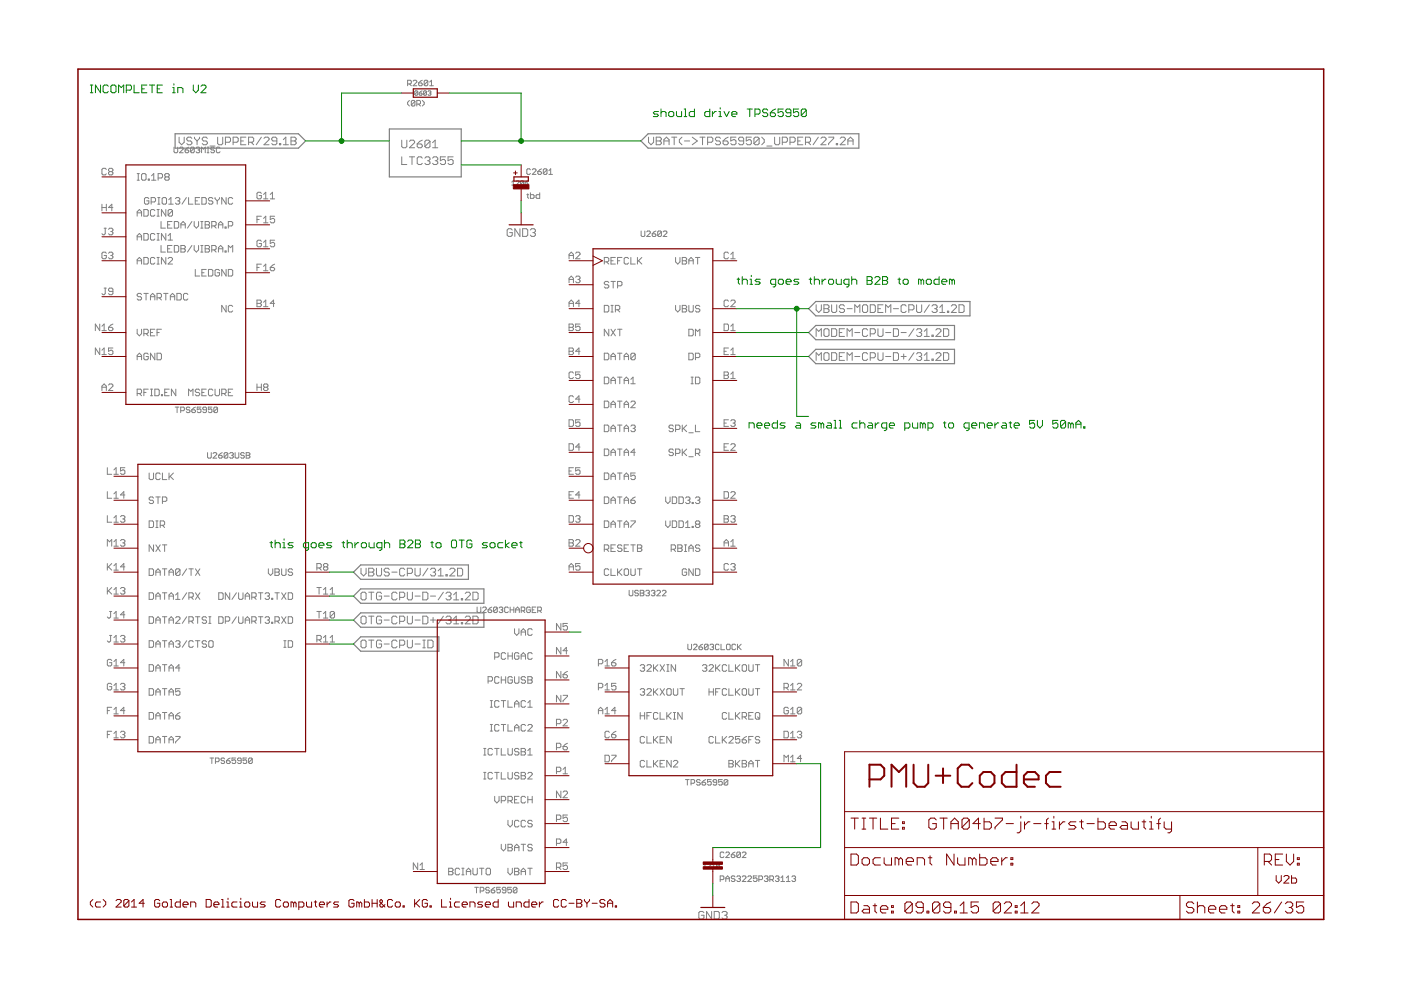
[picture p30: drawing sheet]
<svg xmlns="http://www.w3.org/2000/svg" width="297mm" height="210mm" viewBox="0 0 297 210" stroke-linecap="round" stroke-linejoin="round" font-family="sans-serif">
<g fill="none" stroke="#808080" stroke-width=".21">
<path d="M86.4 17.8h.6l.2-.2v-.4l-.2-.2h-.6v1.2M86.8 17.8l.4 .4M87.6 17.2l.2-.2h.4l.2 .2v.2l-.8 .8h.8M88.6 19.4l-.2-.1-.5 .1v.6M88.6 19.4v.6l-.2 .2-.5-.2M88.6 19.4l-.7 .6M88.8 17.6h.5l.2 .4-.2 .2h-.3l-.2-.2zM88.9 19.7h.4l.2 .3-.5 .2-.1-.2zM89.5 19.3l-.6 .4M89.5 17l-.7 .6M90.4 19.4l-.1-.1-.5 .1v.6M90.4 19.4v.6l-.1 .2-.5-.2"/>
<path d="M90.4 19.4l-.6 .6M90.7 17.2v.8l-.2 .2h-.4l-.2-.2M90.7 17.2l-.2-.2h-.4l-.2 .2v.8M90.7 17.2l-.8 .8M90.7 19.4l.5-.1 .2 .1-.2 .3M91.1 19.7h.1M91.1 18.2h.8M91.1 17.4l.4-.4v1.2M91.2 19.7l.2 .2-.2 .3-.5-.2M22.5 35.9l-.2-.2h-.5l-.2 .2v1l.2 .2h.5l.2-.2M23.2 36.4l-.2 .2 .2 .5h.5l.2-.2-.2-.5M23.2 36.4l-.2-.2 .2-.5h.5l.2 .2-.2 .5"/>
<path d="M23.2 36.4h.5M29.1 38.2h.4M29.1 36.8h.4M29.3 36.8v1.4M30 37l.2-.2h.5l.3 .2v1l-.3 .2h-.5l-.2-.2zM31.4 38h.3v.2h-.3zM32.1 38.2h1M32.1 37.3l.5-.5v1.4M33.5 37.7h.7l.3-.2v-.5l-.3-.2h-.7v1.4M35.2 37.5l-.3-.2 .3-.5h.4l.3 .2-.3 .5M35.2 37.5l-.3 .2 .3 .5h.4l.3-.2-.3-.5M35.2 37.5h.4"/>
<path d="M36.9 31.2v1l.2 .2h.4l.2-.2v-1M38 29.1v1.1l.5 .5 .6-.5v-1.1M38.1 31.4l.2-.2h.4l.1 .2v.2l-.7 .8h.7M39.2 31.8h.6l.2 .4-.2 .2h-.4l-.2-.2zM40 31.2l-.8 .6M40.7 29.3l-.3-.2h-.5l-.3 .2v.3l.3 .3h.5l.3 .3v.2l-.3 .3h-.5l-.3-.3M41.2 31.4v.8l-.2 .2h-.4l-.2-.2M41.2 31.4l-.2-.2h-.4l-.2 .2v.8M41.2 31.4l-.8 .8M41.2 29.1v.2l.6 .6M41.6 31.4l.2-.2h.4l.2 .2-.2 .4M41.8 29.9v.8"/>
<path d="M42 31.8h.2M42.2 31.8l.2 .2-.2 .4h-.4l-.2-.2M42.3 29.1v.2l-.5 .6M42.7 32.4v-1.2l.4 .4 .4-.4v1.2M43.9 32.4h.4M43.9 31.2h.4M44 29.3l-.3-.2h-.6l-.2 .2v.3l.2 .3h.6l.3 .3v.2l-.3 .3h-.6l-.2-.3M44.1 31.2v1.2M44.5 31h1.1M45.5 31.4l-.2-.2h-.4l-.2 .2 .2 .4h.4l.2 .2-.2 .4h-.4l-.2-.2M46.1 29.1v1.3l.3 .3h.6l.2-.3v-1.3M46.7 31.4l-.3-.2h-.3l-.2 .2v.8l.2 .2h.3l.3-.2"/>
<path d="M47.8 30.2h.8l.3-.3v-.6l-.3-.2h-.8v1.6M49.4 30.2h.8l.3-.3v-.6l-.3-.2h-.8v1.6M51.1 29.9h.5M52.1 29.1h-1v1.6h1M52.7 30.2h.8l.3-.3v-.6l-.3-.2h-.8v1.6M53.2 30.2l.6 .5M55.4 29.1l-1.1 1.6M56 29.3l.2-.2h.6l.2 .2v.3l-1 1.1h1M58.7 29.9h-.8l-.3-.3v-.3l.3-.2h.5l.3 .2v1.1l-.3 .3h-.5l-.3-.3M59.2 30.4h.3v.3h-.3zM60.1 30.7h1.1M60.1 29.6l.5-.5v1.6"/>
<path d="M61.7 29.1h.8l.3 .2v.3l-.3 .3 .3 .3v.2l-.3 .3h-.8zM61.7 29.9h.8M85.2 29.7v1.4l.2 .2h.6l.3-.2v-1.4M85.2 33.3v1.6h1.1M86.8 21.3l-.4 .4v.4l.4 .4M86.8 33.3h1.1M86.8 30l.3-.3h.5l.3 .3v.2l-1.1 1.1h1.1M87.4 33.3v1.6M88 21.5l-.8 .8M88 21.5l-.2-.2h-.4l-.2 .2v.8M88 21.5v.8l-.2 .2h-.4l-.2-.2M88.4 22.1h.6l.2-.2v-.4l-.2-.2h-.6v1.2"/>
<path d="M88.5 30.5h.8l.2 .3v.3l-.2 .2h-.6l-.2-.2zM88.8 22.1l.4 .4M89.5 21.3l.4 .4v.4l-.4 .4M89.5 33.5l-.2-.2h-.6l-.2 .2v1.1l.2 .3h.6l.2-.3M89.5 29.7l-.5 .3-.5 .5M90.1 33.5l.3-.2h.5l.3 .2v.3l-.3 .3M90.6 34.1h.3M90.9 34.1l.3 .3v.2l-.3 .3h-.5l-.3-.3M91.2 30v1.1l-.3 .2h-.5l-.3-.2M91.2 30l-.3-.3h-.5l-.3 .3v1.1M91.2 30l-1.1 1.1M91.7 33.5l.3-.2h.5l.3 .2v.3l-.3 .3"/>
<path d="M91.7 31.3h1.1M91.7 30.2l.6-.5v1.6M92.3 34.1h.2M92.5 34.1l.3 .3v.2l-.3 .3h-.5l-.3-.3M94.4 33.3h-1v.8l.5-.3h.3l.2 .3v.5l-.2 .3h-.6l-.2-.3M96.1 33.3h-1.1v.8l.5-.3h.3l.3 .3v.5l-.3 .3h-.5l-.3-.3M108.5 38.6l.3-.3v.9M108.5 39.2h.6M109.4 38.5l.2-.2 .5 .2-.7 .7h.7M111 38.5v.6l-.2 .1-.4-.1M111 38.5l-.2-.2-.4 .2v.6M111 38.5l-.6 .6"/>
<path d="M111.3 38.8h.5l.1 .3-.4 .1zM111.9 38.3l-.6 .5M112.5 36l-.2-.2h-.4l-.2 .2v.8l.2 .2h.4l.2-.2M112.9 36l.2-.2h.3l.2 .2v.2l-.7 .8h.7M114 36.4h.6l.2 .4-.2 .2h-.4l-.2-.2zM114.8 35.8l-.8 .6M116 36l-.2-.2h-.4l-.2 .2v.8M116 36v.8l-.2 .2h-.4l-.2-.2M116 36l-.8 .8M116.4 37h.7M116.4 36.2l.4-.4v1.2M137.5 29.1v1.1l.5 .5 .6-.5v-1.1"/>
<path d="M139.1 29.1h.8l.3 .2v.3l-.3 .3 .3 .3v.2l-.3 .3h-.8zM139.1 29.9h.8M140.8 30.7v-1.1l.5-.5 .6 .5v1.1M140.8 29.9h1.1M142.4 29.1h1.1M142.9 29.1v1.6M144.6 29.1l-.6 .5v.6l.6 .5M145.1 29.9h1.1M146.8 29.1l1 .8-1 .8M148.4 29.1h1.1M148.9 29.1v1.6M150 30.2h.9l.2-.3v-.6l-.2-.2h-.9v1.6"/>
<path d="M152.8 29.3l-.3-.2h-.5l-.3 .2v.3l.3 .3h.5l.3 .3v.2l-.3 .3h-.5l-.3-.3M153.3 29.9h.8l.3 .3v.2l-.3 .3h-.5l-.3-.3zM154.4 29.1l-.5 .2-.6 .6M156 29.1h-1.1v.8l.6-.3h.3l.2 .3v.5l-.2 .3h-.6l-.3-.3M157.7 29.9h-.8l-.3-.3v-.3l.3-.2h.5l.3 .2v1.1l-.3 .3h-.5l-.3-.3M159.3 29.1h-1.1v.8l.6-.3h.2l.3 .3v.5l-.3 .3h-.5l-.3-.3M161 29.3l-.3-.2h-.6l-.2 .2v1.1M161 29.3v1.1l-.3 .3h-.6l-.2-.3M161 29.3l-1.1 1.1M161.5 29.1l.5 .5v.6l-.5 .5M162.6 31h1.1M164.2 29.1v1.3l.3 .3h.5l.3-.3v-1.3"/>
<path d="M165.9 30.2h.8l.2-.3v-.6l-.2-.2h-.8v1.6M167.5 30.2h.8l.3-.3v-.6l-.3-.2h-.8v1.6M169.1 29.9h.6M170.2 29.1h-1.1v1.6h1.1M170.8 30.2h.8l.3-.3v-.6l-.3-.2h-.8v1.6M171.3 30.2l.6 .5M173.5 29.1l-1.1 1.6M174.1 29.3l.2-.2h.6l.2 .2v.3l-1 1.1h1M175.7 29.1h1.1v.2l-1.1 1.1v.3M177.3 30.4h.3v.3h-.3zM178.1 29.3l.3-.2h.5l.3 .2v.3l-1.1 1.1h1.1M179.8 29.9h1.1"/>
<path d="M179.8 30.7v-1.1l.5-.5 .6 .5v1.1M21.6 43.3v1.4M21.6 44h.9M22.1 48.4h.4M22.3 48.4v1.2l-.2 .2-.5-.2M22.5 53.7l-.2-.2h-.5l-.2 .2v.9l.2 .3h.5l.2-.3v-.4h-.4M22.5 43.3v1.4M23 48.6l.2-.2h.5l.2 .2-.2 .5M23 53.7l.2-.2h.5l.2 .2-.2 .5M23.5 49.1h.2M23.5 54.2h.2M23.7 54.2l.2 .2-.2 .5h-.5l-.2-.3"/>
<path d="M23.7 49.1l.2 .2-.2 .5h-.5l-.2-.2M23.9 44h-.9l.7-.7v1.4M29.1 50.9v-.9l.4-.5 .5 .5v.9M29.1 56v-.9l.4-.5 .5 .5v.9M29.1 45.8v-.9l.4-.5 .5 .5v.9M29.1 45.1h.9M29.1 50.2h.9M29.1 55.3h.9M30.5 49.5h.7l.2 .2v1l-.2 .2h-.7zM30.5 54.6h.7l.2 .2v1l-.2 .2h-.7zM30.5 44.4h.7l.2 .3v.9l-.2 .2h-.7zM31.6 42.1l-.3-.2h-.4l-.3 .2v1l.3 .2h.4l.3-.2v-.5h-.5"/>
<path d="M32 42.8h.7l.3-.2v-.5l-.3-.2h-.7v1.4M32.8 44.7l-.2-.3h-.5l-.2 .3v.9l.2 .2h.5l.2-.2M32.8 49.7l-.2-.2h-.5l-.2 .2v1l.2 .2h.5l.2-.2M32.8 54.8l-.2-.2h-.5l-.2 .2v1l.2 .2h.5l.2-.2M33.3 45.8h.5M33.3 44.4h.5M33.3 50.9h.5M33.3 49.5h.5M33.3 56h.5M33.3 54.6h.5M33.4 41.9h.5M33.4 43.3h.5"/>
<path d="M33.5 44.4v1.4M33.5 49.5v1.4M33.5 54.6v1.4M33.7 41.9v1.4M34.1 47v1.4h1M34.1 52v1.4h1M34.6 41.9h.5l.2 .2v1l-.2 .2h-.5l-.2-.2v-1zM35.2 44.4v1.4l-1-1.4v1.4M35.2 49.5v1.4l-1-1.4v1.4M35.2 54.6v1.4l-1-1.4v1.4M35.5 47.7h.5M35.5 52.7h.5"/>
<path d="M35.6 54.8l.3-.2h.4l.3 .2v.3l-1 .9h1M35.6 50l.5-.5v1.4M35.6 50.9h1M35.8 43.3h.9M35.8 42.4l.4-.5v1.4M36.5 47h-1v1.4h1M36.5 52h-1v1.4h1M36.6 44.7v.9l-.3 .2h-.4l-.3-.2M36.6 44.7l-.3-.3h-.4l-.3 .3v.9M36.6 44.7l-1 .9M37 47h.7l.2 .2v.9l-.2 .3h-.7zM37 52h.7l.2 .3v.9l-.2 .2h-.7z"/>
<path d="M37.2 42.1l.2-.2h.5l.2 .2-.2 .5M37.7 42.6h.2M37.9 42.6l.2 .2-.2 .5h-.5l-.2-.2M38.4 52h.7l.2 .3-.2 .4 .2 .5-.2 .2h-.7zM38.4 47.7h.9M38.4 48.4v-1l.4-.4 .5 .4v1M38.4 52.7h.7M39.5 41.9l-.9 1.4M40 41.9v1.4h.9M40.7 47l-.9 1.4M40.7 52l-.9 1.4M41.2 47v.9l.4 .5 .5-.5v-.9"/>
<path d="M41.2 52v1l.4 .4 .5-.4v-1M41.4 57.1v1.4h.9M41.4 42.6h.5M42.3 41.9h-.9v1.4h.9M42.6 48.4h.4M42.6 47h.4M42.6 53.4h.4M42.6 52h.4M42.8 41.9h.7l.2 .2v1l-.2 .2h-.7zM42.8 47v1.4M42.8 52v1.4M42.8 57.8h.5"/>
<path d="M43.5 47h.7l.2 .2-.2 .5 .2 .4-.2 .3h-.7zM43.5 52h.7l.2 .3-.2 .4 .2 .5-.2 .2h-.7zM43.5 47.7h.7M43.5 52.7h.7M43.7 57.1h-.9v1.4h.9M44.2 57.1h.7l.2 .3v.9l-.2 .2h-.7zM44.9 47.9h.7l.2-.2v-.5l-.2-.2h-.7v1.4M44.9 53h.7l.2-.3v-.4l-.2-.3h-.7v1.4M45.1 42.1l-.2-.2h-.5l-.2 .5 .2 .2h.5l.2 .5-.2 .2h-.5l-.2-.2M45.4 47.9l.4 .5M45.4 53l.4 .4M45.6 41.9v.2l.5 .5"/>
<path d="M46.1 42.6v.7M46.3 48.4v-1l.5-.4 .4 .4v1M46.3 53.4v-.9l.5-.5 .4 .5v.9M46.3 47.7h.9M46.3 52.7h.9M46.5 57.4l-.2-.3h-.5l-.2 .3v.9l.2 .2h.5l.2-.2v-.5h-.4M46.5 41.9v.2l-.4 .5M47.7 48.1h.2v.3h-.2zM47.7 53.2h.2v.2h-.2zM47.9 41.9v1.4l-.9-1.4v1.4M47.9 57.1v1.4l-.9-1.4v1.4M48.4 57.1h.7l.2 .3v.9l-.2 .2h-.7z"/>
<path d="M48.4 47.9h.7l.2-.2v-.5l-.2-.2h-.7v1.4M48.4 53.4v-1.4l.5 .5 .4-.5v1.4M49.3 42.1l-.2-.2h-.5l-.2 .2v1l.2 .2h.5l.2-.2M54.5 56.7h.4M54.5 46.5h.4M55.4 41l-.2-.2h-.5l-.2 .2v.9l.2 .3h.5l.2-.3v-.4h-.5M55.4 45.8h-.9v1.4M55.4 51.2l-.2-.3h-.5l-.2 .3v.9l.2 .2h.5l.2-.2v-.5h-.5M55.4 56h-.9v1.4M55.9 41.2l.4-.4v1.4M55.9 56.5l.4-.5v1.4M55.9 46.3l.4-.5v1.4"/>
<path d="M55.9 51.4l.4-.5v1.4M55.9 57.4h.9M55.9 42.2h.9M55.9 47.2h.9M55.9 52.3h.9M57.3 56.7h.7l.2 .5-.2 .2h-.5l-.2-.2zM57.3 42.2h.9M57.3 41.2l.5-.4v1.4M58.2 50.9h-.9v.7l.7-.2 .2 .2v.5l-.2 .2h-.5l-.2-.2M58.2 45.8h-.9v.7l.7-.2 .2 .2v.5l-.2 .2h-.5l-.2-.2M58.2 56l-.9 .7M108.6 48.8l-.3-.3h-.5l-.3 .3v1l.3 .3h.5l.3-.3v-.5h-.5"/>
<path d="M110.2 48.5v1.6l-1-1.6v1.6M110.8 48.5h.8l.3 .3v1l-.3 .3h-.8zM111.7 41.3h.4M111.9 41.1v.7l.2 .3M112.4 48.8l.3-.3h.5l.3 .3v.2l-.3 .3M112.5 40.9v1.2h.6l.1-.3v-.3l-.1-.2h-.6M113 49.3h.2M113.2 49.3l.3 .3v.2l-.3 .3h-.5l-.3-.3M114.4 40.9v1.2h-.6l-.2-.3v-.3l.2-.2h.6M120.6 59.9v-.9l.5-.5 .5 .5v.9M120.6 54.9v-1l.5-.4 .5 .4v1M120.6 54.2h1"/>
<path d="M120.6 59.2h1M122 58.8l.3-.3h.4l.3 .3-.3 .4M122 53.7l.3-.2h.4l.3 .2v.2l-1 1h1M122.5 59.2h.2M122.7 59.2l.3 .3-.3 .4h-.4l-.3-.2M128.1 55.5h.7l.3-.2v-.5l-.3-.2h-.7v1.4M128.6 55.5l.5 .5M129.1 59.9l-.3-.2h-.4l-.3 .4 .3 .3h.4l.3 .4-.3 .3h-.4l-.3-.3M129.5 55.3h.5M129.5 59.7h1M130 59.7v1.4M130.5 54.6h-1v1.4h1"/>
<path d="M130.9 55.3h.5M131.9 54.6h-1v1.4M133.3 54.8l-.3-.2h-.4l-.3 .2v1l.3 .2h.4l.3-.2M133.8 54.6v1.4h.9M135.1 54.6v1.4M135.4 55.3l.7 .7M135.9 49v1l.2 .1h.4l.2-.1v-1M136.1 54.6l-1 .9M137.1 49.2l.2-.2h.4l.2 .2v.2l-.8 .7h.8M138.3 49.6h.6l.2 .4-.2 .1h-.4l-.2-.1zM139.1 49l-.8 .6M140.2 49.2l-.8 .8"/>
<path d="M140.2 49.2v.8l-.2 .1h-.4l-.2-.1M140.2 49.2l-.2-.2h-.4l-.2 .2v.8M140.6 49.2l.2-.2h.4l.2 .2v.2l-.8 .7h.8M143.2 54.6v.9l.5 .5 .5-.5v-.9M144.7 54.6h.7l.2 .2-.2 .5 .2 .5-.2 .2h-.7zM144.7 55.3h.7M146 55.3h1M146 56v-.9l.5-.5 .5 .5v.9M147.4 54.6h1M147.9 54.6v1.4M154.5 53.7l-.3-.2h-.4l-.3 .2v.9l.3 .3h.4l.3-.3M154.9 54.9h1"/>
<path d="M154.9 53.9l.5-.4v1.4M21.1 68.7v1.4l-.9-1.4v1.4M21.1 73.8v1.4l-.9-1.4v1.4M21.6 69.2l.5-.5v1.4M21.6 74.3l.5-.5v1.4M21.6 70.1h.9M21.6 75.2h.9M22.1 61.1h.4M22.3 61.1v1.2l-.2 .2-.5-.2M23 69.4h.7l.2 .5-.2 .2h-.5l-.2-.2zM23.9 61.8h-.7l-.2-.2 .2-.5h.5l.2 .2v1l-.2 .2h-.5l-.2-.2M23.9 73.8h-.9v.7l.5-.2 .4 .2v.5l-.2 .2h-.5l-.2-.2"/>
<path d="M23.9 68.7l-.9 .7M29.1 76.3v-.9l.4-.5 .5 .5v.9M29.1 69.8v.9l.4 .5 .5-.5v-.9M29.1 75.6h.9M30 62.4l-.2-.2h-.5l-.2 .5 .2 .2h.5l.2 .5-.2 .2h-.5l-.2-.2M30.5 70.7h.7l.2-.2v-.5l-.2-.2h-.7v1.4M30.5 62.2h.9M31 62.2v1.4M31 70.7l.4 .5M31.4 75.1l-.2-.2h-.5l-.2 .2v1l.2 .2h.5l.2-.2v-.5h-.4M31.9 63.6v-.9l.5-.5 .4 .5v.9M31.9 70.5h.5"/>
<path d="M31.9 62.9h.9M32.8 69.8h-.9v1.4h.9M32.8 74.9v1.4l-.9-1.4v1.4M33.3 63.1h.7l.2-.2v-.5l-.2-.2h-.7v1.4M33.3 74.9h.7l.2 .2v1l-.2 .2h-.7zM33.3 70.5h.5M33.8 63.1l.4 .5M34.2 69.8h-.9v1.4M34.7 62.2h.9M35.2 62.2v1.4M36.1 63.6v-.9l.5-.5 .4 .5v.9M36.1 62.9h.9"/>
<path d="M37.5 62.2h.7l.2 .2v1l-.2 .2h-.7zM39.8 62.4l-.2-.2h-.5l-.2 .2v1l.2 .2h.5l.2-.2M47.9 64.7v1.4l-.9-1.4v1.4M49.3 65l-.2-.3h-.5l-.2 .3v.9l.2 .2h.5l.2-.2M54.5 63.6h.7l.2 .3-.2 .4 .2 .5-.2 .2h-.7zM54.5 64.3h.7M55.9 64.1l.4-.5v1.4M55.9 65h.9M58.2 64.3h-.9l.7-.7v1.4M120.6 65v-.9l.5-.5 .5 .5v.9M120.6 68.7h.7l.3 .2-.3 .5 .3 .5-.3 .2h-.7zM120.6 69.4h.7"/>
<path d="M120.6 73.8h.7l.3 .2-.3 .5 .3 .5-.3 .2h-.7zM120.6 64.3h1M120.6 74.5h.7M121.6 79.1l-.3-.2h-.4l-.3 .2v.9l.3 .3h.4l.3-.3M123 68.7h-1v.7l.7-.2 .3 .2v.5l-.3 .2h-.4l-.3-.2M123 64.3h-1l.7-.7v1.4M123 78.9h-1v.7l.7-.3 .3 .3v.4l-.3 .3h-.4l-.3-.3M123 74.5h-1l.7-.7v1.4M128.1 74.9h.7l.3 .2v1l-.3 .2h-.7zM128.1 64.7h.7l.3 .3v.9l-.3 .2h-.7zM128.1 80h.7l.3 .2v.9l-.3 .3h-.7zM129.1 69.8v1.4l-1-1.4v1.4"/>
<path d="M129.5 75.6h1M129.5 64.7h.5M129.5 66.1h.5M129.5 76.3v-.9l.5-.5 .5 .5v.9M129.5 69.8l1 1.4M129.8 64.7v1.4M130.5 65.7h.7l.2-.3v-.4l-.2-.3h-.7v1.4M130.5 69.8l-1 1.4M130.9 69.8h1M130.9 74.9h1M130.9 60.6h.7l.3-.2v-.5l-.3-.2h-.7v1.4M130.9 65.7l.5 .4"/>
<path d="M130.9 80h1M131.4 69.8v1.4M131.4 74.9v1.4M131.4 80v1.4M132.3 76.3v-.9l.5-.5 .5 .5v.9M132.3 75.6h1M134.7 75.1l-.2-.2h-.5l-.2 .2v1M134.7 75.1v1l-.2 .2h-.5l-.2-.2M134.7 75.1l-.9 1M143.2 64.7v1l.5 .4 .5-.4v-1M144.7 64.7h.7l.2 .3-.2 .4 .2 .5-.2 .2h-.7zM144.7 65.4h.7"/>
<path d="M146 74.9h.7l.3 .2v1l-.3 .2h-.7zM146 69.8h.7l.3 .2v1l-.3 .2h-.7zM146 64.7v1.2l.3 .2h.4l.3-.2v-1.2M146.5 80h.5M146.7 80v1.4M147.4 75.8h.7l.3-.2v-.5l-.3-.2h-.7v1.4M147.4 80h.7l.3 .2v.9l-.3 .3h-.7zM147.4 71.2v-1.4l.5 .5 .5-.5v1.4M148.4 65l-.3-.3h-.4l-.3 .3 .3 .4h.4l.3 .3-.3 .4h-.4l-.3-.2M153.5 68.7h.7l.3 .2v1l-.3 .2h-.7zM153.5 78.9h.7l.3 .2-.3 .5 .3 .4-.3 .3h-.7zM153.5 74.5h.5"/>
<path d="M153.5 79.6h.7M154.5 63.9l-.3-.3h-.4l-.3 .3v.9l.3 .2h.4l.3-.2M154.5 73.8h-1v1.4h1M154.9 70.1h1M154.9 63.9l.3-.3h.4l.3 .3v.2l-1 .9h1M154.9 75.2h1M154.9 69.2l.5-.5v1.4M154.9 74.3l.5-.5v1.4M154.9 79.3l.5-.4v1.4M173 76.4v-1.6l.6 .5 .5-.5v1.6M173 64.6v1.1l.6 .6 .5-.6v-1.1M173 71.3v-1.6l.6 .6 .5-.6v1.6"/>
<path d="M174.7 65.4h.8M174.7 64.6h.8l.3 .3v.3l-.3 .2 .3 .3v.3l-.3 .3h-.8zM174.9 69.7h.6l.3 .3v1.1l-.3 .2h-.6l-.2-.2v-1.1zM174.9 74.8h.6l.3 .3v1l-.3 .3h-.6l-.2-.3v-1zM176.3 64.6v1.4l.3 .3h.5l.3-.3v-1.4M176.3 69.7h.8l.3 .3v1.1l-.3 .2h-.8zM176.3 74.8h.8l.3 .3v1l-.3 .3h-.8zM177.9 70.5h.6M177.9 75.6h.6M179 64.9l-.2-.3h-.6l-.3 .3v.3l.3 .2h.6l.2 .3v.3l-.2 .3h-.6l-.3-.3M179 69.7h-1.1v1.6h1.1M179 74.8h-1.1v1.6h1.1"/>
<path d="M179.6 65.4h1.1M179.6 71.3v-1.6l.5 .6 .6-.6v1.6M179.6 76.4v-1.6l.5 .5 .6-.5v1.6M181.2 70.5h1.1M181.2 75.6h1.1M181.2 66.3v-1.7l.6 .6 .5-.6v1.7M182.9 64.9l.2-.3h.6l.3 .3v1.1l-.3 .3h-.6l-.2-.3zM184 70l-.3-.3h-.6l-.2 .3v1.1l.2 .2h.6l.3-.2M184 75.1l-.3-.3h-.6l-.2 .3v1l.2 .3h.6l.3-.3M184.5 75.9h.8l.3-.3v-.5l-.3-.3h-.8v1.6M184.5 70.8h.8l.3-.3v-.5l-.3-.3h-.8v1.6M184.5 64.6h.8l.3 .3v1.1l-.3 .3h-.8z"/>
<path d="M186.1 65.4h.6M186.1 69.7v1.4l.3 .2h.5l.3-.2v-1.4M186.1 74.8v1.3l.3 .3h.5l.3-.3v-1.3M187.2 64.6h-1.1v1.7h1.1M187.8 70.5h1.1M187.8 75.6h1.1M187.8 66.3v-1.7l.5 .6 .6-.6v1.7M189.4 65.4h1.1M189.4 69.7h.8l.3 .3v1.1l-.3 .2h-.8zM189.4 74.8h.8l.3 .3v1l-.3 .3h-.8zM191.1 70.5h1M191.1 75.6h1"/>
<path d="M191.6 75.1v1M192.1 64.9l-.2-.3h-.6l-.2 .3v1.1l.2 .3h.6l.2-.3M192.7 65.7h.8l.3-.3v-.5l-.3-.3h-.8v1.7M193.8 69.7l-1.1 1.6M193.8 74.8l-1.1 1.6M194.3 64.6v1.4l.3 .3h.5l.3-.3v-1.4M194.3 70l.3-.3h.5l.3 .3v.3l-.3 .2M194.3 75.1l.3-.3h.5l.3 .3v.2l-.3 .3M194.9 70.5h.2M194.9 75.6h.2M195.1 75.6l.3 .3v.2l-.3 .3h-.5l-.3-.3M195.1 70.5l.3 .3v.3l-.3 .2h-.5l-.3-.2"/>
<path d="M196 75.3l.5-.5v1.6M196 71.3h1M196 70.3l.5-.6v1.6M196 76.4h1M197 64.6l-1 1.7M197.6 64.9l.3-.3h.5l.3 .3v.3l-.3 .2M197.6 71.1h.3v.2h-.3zM197.6 76.1h.3v.3h-.3zM198.1 65.4h.3M198.4 70l.3-.3h.5l.3 .3v.3l-1.1 1h1.1M198.4 75.1l.3-.3h.5l.3 .3v.2l-1.1 1.1h1.1M198.4 65.4l.3 .3v.3l-.3 .3h-.5l-.3-.3"/>
<path d="M199.2 66.3h1.1M199.2 65.2l.6-.6v1.7M200 74.8h.9l.2 .3v1l-.2 .3h-.9zM200 69.7h.9l.2 .3v1.1l-.2 .2h-.9zM200.9 66h.2v.3h-.2zM201.7 64.9l.3-.3h.5l.3 .3v.3l-1.1 1.1h1.1M203.3 64.6h.8l.3 .3v1.1l-.3 .3h-.8zM21.6 82.8v-.9l.5-.5 .4 .5v.9M21.6 82.1h.9M22.8 99.2v1.4h.9M23 81.6l.2-.2h.5l.2 .2v.3l-.9 .9h.9M24.2 99.6l.4-.4v1.4"/>
<path d="M26.5 99.2h-1v.7l.5-.3 .5 .3v.4l-.3 .3h-.4l-.3-.3M29.1 83.4h.7l.2-.2v-.5l-.2-.2h-.7v1.4M29.5 83.4l.5 .5M30.5 83.2h.5M31.4 82.5h-.9v1.4M31.9 82.5h.5M31.9 83.9h.5M32.1 82.5v1.4M32.8 82.5h.7l.3 .2v1l-.3 .2h-.7zM34.2 83.7h.3v.2h-.3zM34.9 83.2h.5M35.9 82.5h-1v1.4h1"/>
<path d="M37.1 86.3h.8M37.3 82.5v1.4l-1-1.4v1.4M37.5 86.3v1.2M38.3 87.1h.6l.2-.2v-.4l-.2-.2h-.6v1.2M40 83.9v-1.4l.4 .5 .5-.5v1.4M40.3 86.5l-.2-.2h-.4l-.2 .4 .2 .2h.4l.2 .4-.2 .2h-.4l-.2-.2M40.7 86.9h.6l.1 .4-.1 .2h-.4l-.2-.2zM41.4 86.3l-.7 .6M42.3 82.7l-.2-.2h-.5l-.2 .2 .2 .5h.5l.2 .2-.2 .5h-.5l-.2-.2M42.6 86.3h-.8v.6l.4-.2 .4 .2v.4l-.2 .2h-.4l-.2-.2M42.8 83.2h.5M43.7 82.5h-.9v1.4h.9"/>
<path d="M43.8 86.9h-.6l-.2-.2 .2-.4h.4l.2 .2v.8l-.2 .2h-.4l-.2-.2M44 96v.9l.2 .2h.4l.2-.2v-.9M44.9 86.3h-.7v.6l.4-.2 .3 .2v.4l-.2 .2h-.3l-.2-.2M45.1 82.7l-.2-.2h-.5l-.2 .2v1l.2 .2h.5l.2-.2M45.2 96.2l.2-.2h.4l.2 .2v.2l-.8 .7h.8M45.6 82.5v1.2l.2 .2h.5l.2-.2v-1.2M46.1 86.5l-.2-.2h-.4l-.2 .2v.8M46.1 86.5v.8l-.2 .2h-.4l-.2-.2M46.1 86.5l-.8 .8M46.4 96.5h.5l.2 .4-.2 .2h-.4l-.1-.2zM47 83.4h.7l.2-.2v-.5l-.2-.2h-.7v1.4M47.1 96l-.7 .5"/>
<path d="M47.5 83.4l.4 .5M48.3 96.2v.7l-.2 .2h-.4l-.2-.2M48.3 96.2l-.2-.2h-.4l-.2 .2v.7M48.3 96.2l-.8 .7M48.4 83.2h.5M48.7 96.2l.2-.2h.4l.2 .2-.2 .3M49.1 96.5h.2M49.3 96.5l.2 .2-.2 .4h-.4l-.2-.2M49.3 82.5h-.9v1.4h.9M49.8 96v.9l.3 .2h.3l.2-.2v-.9M51.8 96.2l-.2-.2h-.4l-.2 .2 .2 .3h.4l.2 .2-.2 .4h-.4l-.2-.2M52.2 96h.6l.2 .2-.2 .3 .2 .4-.2 .2h-.6z"/>
<path d="M52.2 96.5h.6M54.5 82.1h.9M54.5 81.4v1.4M55.4 81.4v1.4M56.1 82.1l-.2 .2 .2 .5h.5l.2-.2-.2-.5M56.1 82.1l-.2-.2 .2-.5h.5l.2 .2-.2 .5M56.1 82.1h.5M120.6 89h.7l.3 .2v1l-.3 .2h-.7zM120.6 94.1h.7l.3 .2v.9l-.3 .3h-.7zM120.6 99.9h.5M121.6 99.2h-1v1.4h1M121.6 84.2l-.3-.3h-.4l-.3 .3v.9l.3 .2h.4l.3-.2"/>
<path d="M123 99.2h-1v.7l.7-.3 .3 .3v.4l-.3 .3h-.4l-.3-.3M123 89h-1v.7l.7-.2 .3 .2v.5l-.3 .2h-.4l-.3-.2M123 84.6h-1l.7-.7v1.4M123 94.8h-1l.7-.7v1.4M128.1 85h.7l.3 .3v.9l-.3 .2h-.7zM128.1 90.1h.7l.3 .3v.9l-.3 .2h-.7zM128.1 95.2h.7l.3 .2v1l-.3 .2h-.7zM129.5 81.4v-1l.5-.4 .5 .4v1M129.5 86.4v-.9l.5-.5 .5 .5v.9M129.5 91.5v-.9l.5-.5 .5 .5v.9M129.5 96.6v-.9l.5-.5 .5 .5v.9M129.5 80.7h1"/>
<path d="M129.5 85.7h1M129.5 90.8h1M129.5 95.9h1M130.9 85h1M130.9 90.1h1M130.9 95.2h1M131.4 85v1.4M131.4 90.1v1.4M131.4 95.2v1.4M132.3 81.4v-1l.5-.4 .5 .4v1M132.3 86.4v-.9l.5-.5 .5 .5v.9M132.3 91.5v-.9l.5-.5 .5 .5v.9"/>
<path d="M132.3 96.6v-.9l.5-.5 .5 .5v.9M132.3 80.7h1M132.3 85.7h1M132.3 90.8h1M132.3 95.9h1M133.8 85.3l.2-.3h.5l.2 .3v.2l-.9 .9h.9M133.8 90.4l.2-.3h.5l.2 .3-.2 .4M133.8 81.4h.9M133.8 80.4l.4-.4v1.4M134.2 90.8h.3M134.5 90.8l.2 .3-.2 .4h-.5l-.2-.2M134.7 95.9h-.9l.7-.7v1.4"/>
<path d="M142.8 90.4l-.3-.3h-.4l-.3 .3 .3 .4h.4l.3 .3-.3 .4h-.4l-.3-.2M142.8 95.4l-.3-.2h-.4l-.3 .2 .3 .5h.4l.3 .2-.3 .5h-.4l-.3-.2M143.2 91.1h.7l.3-.3v-.4l-.3-.3h-.7v1.4M143.2 96.1h.7l.3-.2v-.5l-.3-.2h-.7v1.4M144.7 90.1v1.4M144.7 95.2v1.4M144.9 90.8l.7 .7M144.9 95.9l.7 .7M145.6 90.1l-.9 1M145.6 95.2l-.9 .9M146 91.8h1M146 96.8h1"/>
<path d="M146.5 81.4h.5M147.4 96.1h.7l.3-.2v-.5l-.3-.2h-.7v1.4M147.4 90.1v1.4h1M147.9 96.1l.5 .5M153.5 94.8h.5M153.5 89.7h.5M154.5 89h-1v1.4h1M154.5 94.1h-1v1.4h1M154.9 94.3l.3-.2h.4l.3 .2v.3l-1 .9h1M154.9 80.3h1M154.9 89.2l.3-.2h.4l.3 .2-.3 .5M155.4 89.7h.2"/>
<path d="M155.6 89.7l.3 .2-.3 .5h-.4l-.3-.2M22.8 104.2v1.4h.9M22.8 109.3v1.4h.9M22.8 115.8v-1.4l.4 .5 .5-.5v1.4M22.8 119.5v1.4M23.7 119.5l-.9 .9M24.2 120l.4-.5v1.4M24.2 104.7l.4-.5v1.4M24.2 109.8l.4-.5v1.4M24.2 114.9l.4-.5v1.4M24.2 115.8h.9M24.2 110.7h.9"/>
<path d="M24.2 105.6h.9M24.2 100.6h.9M25.5 109.6l.3-.3h.4l.3 .3-.3 .4M25.5 114.6l.3-.2h.4l.3 .2-.3 .5M26 115.1h.2M26 110h.2M26.2 110l.3 .3-.3 .4h-.4l-.3-.2M26.2 115.1l.3 .2-.3 .5h-.4l-.3-.2M26.5 104.9h-1l.7-.7v1.4M31.6 100.3v1.2l.3 .2h.4l.3-.2v-1.2M31.6 110.4h.7l.3 .3v.9l-.3 .2h-.7zM32.6 105.6l-.3-.2h-.4l-.3 .2 .3 .5h.4l.3 .2-.3 .5h-.4l-.3-.3"/>
<path d="M32.6 115.5v1.4l-1-1.4v1.4M33 115.5l1 1.4M33 111.8h.5M33 110.4h.5M33 105.4h1M33.3 110.4v1.4M33.5 105.4v1.4M34 100.5l-.3-.2h-.4l-.3 .2v1l.3 .2h.4l.3-.2M34 111.4h.7l.2-.3v-.4l-.2-.3h-.7v1.4M34 115.5l-1 1.4M34.4 115.5h1M34.4 111.4l.5 .4"/>
<path d="M34.4 106.3h.7l.3-.2v-.5l-.3-.2h-.7v1.4M34.4 100.3v1.4h1M34.9 115.5v1.4M35.8 100.3v1.4M36.1 101l.7 .7M36.8 100.3l-1 .9M120.6 114.4h.7l.3 .2-.3 .5 .3 .5-.3 .2h-.7zM120.6 115.1h.7M120.6 109.3h.7l.3 .3v.9l-.3 .2h-.7zM120.6 104.9h.5M121.6 104.2h-1v1.4h1M122 109.6l.3-.3h.4l.3 .3-.3 .4"/>
<path d="M122 114.6l.3-.2h.4l.3 .2v.3l-1 .9h1M122.5 110h.2M122.7 110l.3 .3-.3 .4h-.4l-.3-.2M123 119.5h-1v.7l.7-.2 .3 .2v.4l-.3 .3h-.4l-.3-.3M123 104.9h-1l.7-.7v1.4M128.1 116.5h.7l.3-.3v-.4l-.3-.3h-.7v1.4M128.1 110.4h.7l.3 .3v.9l-.3 .2h-.7zM128.1 105.4h.7l.3 .2v.9l-.3 .3h-.7zM128.1 100.3h.7l.3 .2v1l-.3 .2h-.7zM128.6 116.5l.5 .4M129.5 106.1h1M129.5 101.7v-.9l.5-.5 .5 .5v.9"/>
<path d="M129.5 106.8v-1l.5-.4 .5 .4v1M129.5 111.8v-.9l.5-.5 .5 .5v.9M129.5 101h1M129.5 111.1h1M129.5 116.2h.5M130.5 115.5h-1v1.4h1M130.9 110.4h1M130.9 105.4h1M130.9 100.3h1M131.4 100.3v1.4M131.4 105.4v1.4M131.4 110.4v1.4"/>
<path d="M131.9 115.8l-.3-.3h-.4l-.3 .5 .3 .2h.4l.3 .5-.3 .2h-.4l-.3-.2M132.3 106.1h1M132.3 101.7v-.9l.5-.5 .5 .5v.9M132.3 106.8v-1l.5-.4 .5 .4v1M132.3 111.8v-.9l.5-.5 .5 .5v.9M132.3 101h1M132.3 111.1h1M132.3 116.2h.5M133.3 115.5h-1v1.4h1M133.8 115.5h.9M133.8 110.4h.9v.3l-.9 .9v.2M133.8 106.1h.7l.2 .4-.2 .3h-.5l-.2-.3z"/>
<path d="M134.2 115.5v1.4M134.7 100.3h-.9v.7l.7-.2 .2 .2v.5l-.2 .2h-.5l-.2-.2M134.7 105.4l-.9 .7M135.1 115.5h.7l.3 .3-.3 .4 .3 .5-.3 .2h-.7zM135.1 116.2h.7M141.1 105.4v.9l.5 .5 .5-.5v-.9M141.1 110.4v1l.5 .4 .5-.4v-1M142.3 116.5h.7l.2-.3v-.4l-.2-.3h-.7v1.4M142.5 110.4h.7l.3 .3v.9l-.3 .2h-.7zM142.5 105.4h.7l.3 .2v.9l-.3 .3h-.7zM142.8 116.5l.4 .4M143.7 115.5h.7l.2 .3-.2 .4 .2 .5-.2 .2h-.7z"/>
<path d="M143.7 116.2h.7M144 110.4h.7l.2 .3v.9l-.2 .2h-.7zM144 105.4h.7l.2 .2v.9l-.2 .3h-.7zM145.1 115.5h.5M145.1 116.9h.5M145.4 110.9l.4-.5v1.4M145.4 111.8h.9M145.4 105.6l.2-.2h.4l.3 .2-.3 .5M145.4 115.5v1.4M145.8 106.1h.2M146 116.9v-.9l.5-.5 .5 .5v.9M146 106.1l.3 .2-.3 .5h-.4l-.2-.3"/>
<path d="M146 116.2h1M146.7 111.6h.3v.2h-.3zM146.7 106.5h.3v.3h-.3zM147.4 105.6l.3-.2h.4l.3 .2-.3 .5M147.7 111.1l-.3 .3 .3 .4h.4l.3-.2-.3-.5M147.7 111.1l-.3-.2 .3-.5h.4l.3 .3-.3 .4M147.7 111.1h.4M147.9 106.1h.2M148.1 106.1l.3 .2-.3 .5h-.4l-.3-.3M148.4 115.8l-.3-.3h-.4l-.3 .5 .3 .2h.4l.3 .5-.3 .2h-.4l-.3-.2M153.5 104.2h.7l.3 .3v.9l-.3 .2h-.7zM153.5 109.3h.7l.3 .3-.3 .4 .3 .5-.3 .2h-.7z"/>
<path d="M153.5 115.8v-.9l.5-.5 .5 .5v.9M153.5 115.1h1M153.5 110h.7M154.5 119.7l-.3-.2h-.4l-.3 .2v.9l.3 .3h.4l.3-.3M154.9 115.8h1M154.9 109.6l.3-.3h.4l.3 .3-.3 .4M154.9 104.5l.3-.3h.4l.3 .3v.2l-1 .9h1M154.9 119.7l.3-.2h.4l.3 .2-.3 .5M154.9 114.9l.5-.5v1.4M155.4 110h.2M155.6 110l.3 .3-.3 .4h-.4l-.3-.2M22.8 124.6v1.4"/>
<path d="M23 125.3l.7 .7M23 120.2l.7 .7M23.2 129.6h.5M23.2 134.7h.5M23.5 129.6v1.2l-.3 .2-.4-.2M23.5 134.7v1.2l-.3 .2-.4-.2M23.7 124.6l-.9 .9M24.2 125l.4-.4v1.4M24.2 130.1l.4-.5v1.4M24.2 135.2l.4-.5v1.4M24.2 126h.9M24.2 120.9h.9"/>
<path d="M24.2 131h.9M24.2 136.1h.9M25.5 124.8l.3-.2h.4l.3 .2-.3 .5M25.5 135l.3-.3h.4l.3 .3-.3 .4M26 125.3h.2M26 135.4h.2M26.2 125.3l.3 .2-.3 .5h-.4l-.3-.3M26.2 135.4l.3 .3-.3 .4h-.4l-.3-.2M26.5 120.2h-1l.7-.7v1.4M26.5 130.3h-1l.7-.7v1.4M31.6 120.6h.7l.3 .2v1l-.3 .2h-.7zM31.6 125.7h.7l.3 .2v1l-.3 .2h-.7z"/>
<path d="M31.6 130.8h.7l.3 .2v.9l-.3 .3h-.7zM31.6 135.8h.7l.3 .3v.9l-.3 .2h-.7zM33 122v-.9l.5-.5 .5 .5v.9M33 127.1v-.9l.5-.5 .5 .5v.9M33 132.2v-1l.5-.4 .5 .4v1M33 137.2v-.9l.5-.5 .5 .5v.9M33 126.4h1M33 121.3h1M33 131.5h1M33 136.5h1M34.4 125.7h1M34.4 120.6h1"/>
<path d="M34.4 130.8h1M34.4 135.8h1M34.9 120.6v1.4M34.9 125.7v1.4M34.9 130.8v1.4M34.9 135.8v1.4M35.8 126.4h1M35.8 122v-.9l.5-.5 .5 .5v.9M35.8 127.1v-.9l.5-.5 .5 .5v.9M35.8 132.2v-1l.5-.4 .5 .4v1M35.8 137.2v-.9l.5-.5 .5 .5v.9M35.8 121.3h1"/>
<path d="M35.8 131.5h1M35.8 136.5h1M37.2 127.1h1M37.2 126.2l.5-.5v1.4M37.2 131l.3-.2h.4l.3 .2v.2l-1 1h1M37.2 136.1l.3-.3h.4l.3 .3-.3 .4M37.7 136.5h.2M37.9 136.5l.3 .3-.3 .4h-.4l-.3-.2M38.2 120.8v1l-.3 .2h-.4l-.3-.2M38.2 120.8l-.3-.2h-.4l-.3 .2v1M38.2 120.8l-1 1M39.6 125.7l-.9 1.4"/>
<path d="M39.6 120.6l-.9 1.4M39.6 130.8l-.9 1.4M39.6 135.8l-.9 1.4M40 126.6h.7l.3-.2v-.5l-.3-.2h-.7v1.4M40 131.7h.7l.3-.2v-.5l-.3-.2h-.7v1.4M40 120.6h1M40.5 126.6l.5 .5M40.5 120.6v1.4M40.5 131.7l.5 .5M41 136.1l-.3-.3h-.4l-.3 .3v.9l.3 .2h.4l.3-.2M41.4 125.7l1 1.4M41.4 120.6l1 1.4"/>
<path d="M41.4 130.8h1M41.4 135.8h1M41.9 130.8v1.4M41.9 135.8v1.4M42.4 125.7l-1 1.4M42.4 120.6l-1 1.4M43.8 131l-.2-.2h-.5l-.2 .2 .2 .5h.5l.2 .2v.2l-.2 .3h-.5l-.2-.3M43.8 136.1l-.2-.3h-.5l-.2 .3 .2 .4h.5l.2 .3v.2l-.2 .2h-.5l-.2-.2M44.3 132.2h.4M44.3 130.8h.4M44.3 136.1l.2-.3h.5l.2 .3v.9l-.2 .2h-.5l-.2-.2zM44.5 130.8v1.4"/>
<path d="M46.4 125.7h.7l.2 .2v1l-.2 .2h-.7zM46.4 130.8h.7l.2 .2v.9l-.2 .3h-.7zM47.8 131.7h.7l.2-.2v-.5l-.2-.2h-.7v1.4M48.7 125.7v1.4l-.9-1.4v1.4M50.1 130.8l-.9 1.4M50.1 125.7l-.9 1.4M50.6 125.7v1.2l.2 .2h.5l.2-.2v-1.2M50.6 130.8v1.1l.2 .3h.5l.2-.3v-1.1M52 126.4h.9M52 131.5h.9M52 127.1v-.9l.5-.5 .4 .5v.9M52 132.2v-1l.5-.4 .4 .4v1"/>
<path d="M53.4 126.6h.7l.2-.2v-.5l-.2-.2h-.7v1.4M53.4 131.7h.7l.2-.2v-.5l-.2-.2h-.7v1.4M53.8 131.7l.5 .5M53.8 126.6l.5 .5M54.8 125.7h.9M54.8 130.8h.9M55.3 125.7v1.4M55.3 130.8v1.4M56.2 125.9l.2-.2h.5l.2 .2-.2 .5M56.2 131l.2-.2h.5l.2 .2-.2 .5M56.7 126.4h.2M56.7 131.5h.2"/>
<path d="M56.9 126.4l.2 .2-.2 .5h-.5l-.2-.2M56.9 131.5l.2 .2-.2 .5h-.5l-.2-.3M56.9 120.6v.9l.5 .5 .4-.5v-.9M57.6 126.9h.2v.2h-.2zM57.6 131.9h.2v.3h-.2zM58.3 125.7h.9M58.3 120.6h.7l.2 .2-.2 .5 .2 .5-.2 .2h-.7zM58.3 121.3h.7M58.3 131.7h.7l.2-.2v-.5l-.2-.2h-.7v1.4M58.8 131.7l.4 .5M58.8 125.7v1.4M59.7 120.6v1.2l.2 .2h.5l.2-.2v-1.2"/>
<path d="M59.7 130.8l.9 1.4M59.7 125.7l.9 1.4M60.2 137.2h.4M60.2 135.8h.4M60.4 135.8v1.4M60.6 130.8l-.9 1.4M60.6 125.7l-.9 1.4M61.1 125.7h.7l.2 .2v1l-.2 .2h-.7zM61.1 130.8h.7l.2 .2v.9l-.2 .3h-.7zM61.1 135.8h.7l.2 .3v.9l-.2 .2h-.7zM62 120.8l-.2-.2h-.5l-.2 .5 .2 .2h.5l.2 .5-.2 .2h-.5l-.2-.2M67.2 124.6h.9"/>
<path d="M67.2 129.6h.9M67.2 135.7h.7l.2-.3v-.4l-.2-.3h-.7v1.4M67.2 120.4h.7l.2-.2v-.5l-.2-.2h-.7v1.4M67.6 124.6v1.4M67.6 129.6v1.4M67.6 120.4l.5 .5M67.6 135.7l.5 .4M68.6 126h.9M68.6 131h.9M68.6 136.1h.9M68.6 130.1l.4-.5v1.4M68.6 125l.4-.4v1.4"/>
<path d="M68.6 135.2l.4-.5v1.4M68.8 120.2l-.2 .2 .2 .5h.5l.2-.3-.2-.4M68.8 120.2h.5M68.8 120.2l-.2-.2 .2-.5h.5l.2 .2-.2 .5M70 126h.9M70 136.1h.9M70 125l.5-.4v1.4M70 135.2l.5-.5v1.4M70.9 129.9v.9l-.2 .2h-.5l-.2-.2M70.9 129.9l-.2-.3h-.5l-.2 .3v.9M70.9 129.9l-.9 .9M76.5 136l.3-.3h.6l.2 .3v1.1l-.2 .3h-.6l-.3-.3z"/>
<path d="M76.5 125.8l.3-.2h.6l.2 .2v1.1l-.2 .3h-.6l-.3-.3zM76.5 120.5v1.1l.6 .5 .5-.5v-1.1M76.8 130.6h.6l.2 .3v1.1l-.2 .3h-.6l-.3-.3v-1.1zM78.2 121.3h.8M78.2 120.5h.8l.3 .3v.2l-.3 .3 .3 .3v.2l-.3 .3h-.8zM78.2 125.6h1.1M78.2 130.6h1.1M78.2 135.7h1.1M78.7 125.6v1.6M78.7 130.6v1.7M78.7 135.7v1.7M79.8 120.5v1.3l.3 .3h.5l.3-.3v-1.3"/>
<path d="M80.9 125.8l-.3-.2h-.5l-.3 .2v1.1l.3 .3h.5l.3-.3v-.5h-.6M80.9 130.9l-.3-.3h-.5l-.3 .3v1.1l.3 .3h.5l.3-.3v-.5h-.6M80.9 136l-.3-.3h-.5l-.3 .3v1.1l.3 .3h.5l.3-.3v-.6h-.6M81.4 126.4h1.1M81.4 131.5h1.1M81.4 136.5h1.1M82.5 120.8l-.2-.3h-.6l-.3 .3v.2l.3 .3h.6l.2 .3v.2l-.2 .3h-.6l-.3-.3M83.1 121.3h1.1M84.2 130.9l-.3-.3h-.5l-.3 .3v1.1l.3 .3h.5l.3-.3M84.2 136l-.3-.3h-.5l-.3 .3v1.1l.3 .3h.5l.3-.3M84.2 125.8l-.3-.2h-.5l-.3 .2v1.1l.3 .3h.5l.3-.3M84.7 131.7h.8l.3-.2v-.6l-.3-.3h-.8v1.7"/>
<path d="M84.7 126.7h.8l.3-.3v-.6l-.3-.2h-.8v1.6M84.7 136.8h.8l.3-.3v-.5l-.3-.3h-.8v1.7M85.8 120.8l-.3-.3h-.5l-.3 .3v1l.3 .3h.5l.3-.3M86.4 121.6h.8l.2-.3v-.5l-.2-.3h-.8v1.6M86.4 125.6v1.3l.2 .3h.6l.2-.3v-1.3M86.4 130.6v1.4l.2 .3h.6l.2-.3v-1.4M86.4 135.7v1.4l.2 .3h.6l.2-.3v-1.4M88 120.5v1.3l.3 .3h.5l.3-.3v-1.3M88 126.4h1.1M88 131.5h1.1M88 136.5h1.1M89.6 125.6h.8l.3 .2v1.1l-.3 .3h-.8z"/>
<path d="M89.6 130.6h.8l.3 .3v1.1l-.3 .3h-.8zM89.6 135.7h.6M89.6 137.4h.6M89.9 135.7v1.7M90.7 120.5l-1.1 1.6M90.7 135.7h.8l.3 .3v1.1l-.3 .3h-.8zM91.3 126.4h1.1M91.3 131.5h1.1M91.3 120.8l.2-.3h.6l.3 .3v.2l-.3 .3M91.8 121.3h.3M91.8 130.9v1.1M92.1 121.3l.3 .3v.2l-.3 .3h-.6l-.2-.3"/>
<path d="M92.9 122.1h1.1M92.9 121l.6-.5v1.6M94 125.6l-1.1 1.6M94 130.6l-1.1 1.7M94.6 125.8l.2-.2h.6l.2 .2v.3l-.2 .3M94.6 130.9l.2-.3h.6l.2 .3v.3l-.2 .3M94.6 121.8h.2v.3h-.2zM95.1 126.4h.3M95.1 131.5h.3M95.4 120.8l.2-.3h.6l.3 .3v.2l-1.1 1.1h1.1M95.4 131.5l.2 .2v.3l-.2 .3h-.6l-.2-.3M95.4 126.4l.2 .3v.2l-.2 .3h-.6l-.2-.3"/>
<path d="M96.2 127.2h1.1M96.2 126.1l.5-.5v1.6M96.2 131.2l.5-.6v1.7M96.2 132.3h1.1M97 120.5h.8l.3 .3v1l-.3 .3h-.8zM97.8 126.9h.3v.3h-.3zM97.8 132h.3v.3h-.3zM98.6 130.9l.3-.3h.6l.2 .3v.3l-1.1 1.1h1.1M98.6 125.8l.3-.2h.6l.2 .2v.3l-1.1 1.1h1.1M100.3 125.6h.8l.3 .2v1.1l-.3 .3h-.8zM100.3 130.6h.8l.3 .3v1.1l-.3 .3h-.8zM101.2 128.7v1l.1 .2h.4l.2-.2v-1"/>
<path d="M102.3 128.9l.2-.2h.4l.2 .2v.2l-.8 .8h.8M103.5 129.3h.6l.2 .4-.2 .2h-.4l-.2-.2zM104.3 128.7l-.8 .6M104.9 139.3h.7l.2-.2v-.5l-.2-.2h-.7v1.4M105.4 128.9v.8l-.2 .2h-.3l-.3-.2M105.4 128.9l-.2-.2h-.3l-.3 .2v.8M105.4 128.9l-.8 .8M105.8 128.9l.2-.2h.4l.2 .2-.2 .4M106.2 129.3h.2M106.4 129.3l.2 .2-.2 .4h-.4l-.2-.2M107.2 138.6l-.2-.2h-.5l-.2 .2v1l.2 .2h.5l.2-.2M107.7 138.4v1.4"/>
<path d="M107.7 139.1h.9M107.8 128.9l-.2-.2h-.4l-.2 .2v.8l.2 .2h.4l.2-.2M108.2 129.3h.7M108.2 128.7v1.2M108.6 138.4v1.4M108.9 128.7v1.2M109.1 133.3v.9l.5 .5 .4-.5v-.9M109.3 129.9v-.8l.4-.4 .4 .4v.8M109.3 129.3h.8M110 138.6l-.2-.2h-.5l-.2 .2v1l.2 .2h.5l.2-.2v-.5h-.4M110.5 134.7v-.9l.5-.5 .4 .5v.9M110.5 139.8v-.9l.5-.5 .4 .5v.9"/>
<path d="M110.5 139.1h.9M110.5 134h.9M110.5 129.5h.6l.2-.2v-.4l-.2-.2h-.6v1.2M110.9 129.5l.4 .4M112.5 128.9l-.3-.2h-.3l-.2 .2v.8l.2 .2h.3l.3-.2v-.4h-.4M112.8 133.5l-.2-.2h-.5l-.2 .2v1l.2 .2h.5l.2-.2M112.8 138.6l-.2-.2h-.5l-.2 .2v1l.2 .2h.5l.2-.2M112.8 129.3h.4M113.6 128.7h-.8v1.2h.8M114 129.5h.6l.2-.2v-.4l-.2-.2h-.6v1.2M114.4 129.5l.4 .4M118.9 132.2v1.4l-.9-1.4v1.4"/>
<path d="M118.9 137.3v1.4l-.9-1.4v1.4M120.3 132.2h-.9v.7l.4-.2 .5 .2v.4l-.2 .3h-.5l-.2-.3M120.3 138h-.9l.7-.7v1.4M120.6 120.2h1M120.6 120.9v-.9l.5-.5 .5 .5v.9M129.1 120.8l-.3-.2h-.4l-.3 .2v1l.3 .2h.4l.3-.2M129.5 120.6v1.4h1M130.6 139.8l-.9 .7M130.9 120.6v1.4M131.2 121.3l.7 .7M131.9 120.6l-1 .9M132.3 120.8l.3-.2h.4l.3 .2v1l-.3 .2h-.4l-.3-.2z"/>
<path d="M133.4 125.2v.9l.2 .2h.4l.2-.2v-.9M133.8 120.6v1.2l.2 .2h.5l.2-.2v-1.2M135.1 120.6h1M135.4 125.3l-.3-.1h-.3l-.2 .4 .2 .2h.3l.3 .3-.3 .2h-.3l-.2-.2M135.6 120.6v1.4M135.7 125.2h.6l.2 .1-.2 .5 .2 .3-.2 .2h-.6zM135.7 125.8h.6M136.9 125.3l.2-.1h.4l.2 .1-.2 .5M137.3 125.8h.2M137.5 125.8l.2 .1-.2 .4h-.4l-.2-.2M138.1 125.3l.2-.1h.4l.2 .1-.2 .5M138.5 125.8h.2"/>
<path d="M138.7 125.8l.2 .1-.2 .4h-.4l-.2-.2M139.3 125.3l.1-.1h.4l.2 .1v.3l-.7 .7h.7M140.4 125.3l.2-.1h.4l.2 .1v.3l-.8 .7h.8M145.6 120.8l-.2-.2h-.5l-.2 .2v1l.2 .2h.5l.2-.2v-.5h-.5M145.8 136.6v1l.2 .2h.4l.2-.2v-1M147 120.6v1.4l-1-1.4v1.4M147 136.8l.2-.2h.4l.2 .2v.2l-.8 .8h.8M147.4 120.6h.7l.3 .2v1l-.3 .2h-.7zM148.2 137.2h.6l.2 .4-.2 .2h-.4l-.2-.2zM149 136.6l-.8 .6M150.1 136.8v.8l-.2 .2h-.4l-.1-.2M150.1 136.8l-.2-.2h-.4l-.1 .2v.8"/>
<path d="M150.1 136.8l-.7 .8M150.5 136.8l.2-.2h.4l.2 .2-.2 .4M150.9 137.2h.2M151.1 137.2l.2 .2-.2 .4h-.4l-.2-.2M152.5 136.8l-.2-.2h-.4l-.2 .2v.8l.2 .2h.4l.2-.2M152.9 136.6v1.2h.7M154 136.8l.2-.2h.4l.2 .2v.8l-.2 .2h-.4l-.2-.2zM155.4 120.2h.2M155.6 120.2l.3 .2-.3 .5h-.4l-.3-.3M156 136.8l-.2-.2h-.4l-.2 .2v.8l.2 .2h.4l.2-.2M156.4 136.6v1.2M156.6 137.2l.5 .6"/>
<path d="M157.1 136.6l-.7 .8M167.2 139.8v1.4l-1-1.4v1.4M22.8 150.7h.4M22.8 155.7h.4M23.7 140l-.2-.2h-.5l-.2 .2v1l.2 .2h.5l.2-.2v-.5h-.5M23.7 145.1l-.2-.2h-.5l-.2 .2v.9l.2 .3h.5l.2-.3v-.4h-.5M23.7 155h-.9v1.4M23.7 150h-.9v1.4M24.2 141.2h.9M24.2 146.3h.9M24.2 151.4h.9M24.2 156.4h.9"/>
<path d="M24.2 140.3l.4-.5v1.4M24.2 145.4l.4-.5v1.4M24.2 150.4l.4-.4v1.4M24.2 155.5l.4-.5v1.4M25.5 145.1l.3-.2h.4l.3 .2-.3 .5M25.5 155.3l.3-.3h.4l.3 .3-.3 .4M26 155.7h.2M26 145.6h.2M26.2 145.6l.3 .2-.3 .5h-.4l-.3-.3M26.2 155.7l.3 .3-.3 .4h-.4l-.3-.2M26.5 140.5h-1l.7-.7v1.4M26.5 150.7h-1l.7-.7v1.4"/>
<path d="M31.6 146h.7l.3 .2v1l-.3 .2h-.7zM31.6 140.9h.7l.3 .3v.9l-.3 .2h-.7zM31.6 151.1h.7l.3 .2v1l-.3 .2h-.7zM31.6 156.1h.7l.3 .3v.9l-.3 .2h-.7zM33 141.6h1M33 146.7h1M33 151.8h1M33 156.8h1M33 142.3v-.9l.5-.5 .5 .5v.9M33 147.4v-.9l.5-.5 .5 .5v.9M33 152.5v-1l.5-.4 .5 .4v1M33 157.5v-.9l.5-.5 .5 .5v.9"/>
<path d="M34.4 140.9h1M34.4 146h1M34.4 151.1h1M34.4 156.1h1M34.9 140.9v1.4M34.9 146v1.4M34.9 151.1v1.4M34.9 156.1v1.4M35.8 141.6h1M35.8 146.7h1M35.8 151.8h1M35.8 156.8h1"/>
<path d="M35.8 142.3v-.9l.5-.5 .5 .5v.9M35.8 147.4v-.9l.5-.5 .5 .5v.9M35.8 152.5v-1l.5-.4 .5 .4v1M35.8 157.5v-.9l.5-.5 .5 .5v.9M37.2 151.8h.7l.3 .2v.3l-.3 .2h-.4l-.3-.2zM37.2 156.1h1v.3l-1 .9v.2M38.2 141.6h-1l.7-.7v1.4M38.2 146h-1v.7l.5-.2 .5 .2v.5l-.3 .2h-.4l-.3-.2M38.2 151.1l-1 .7M102.6 158.7h.4M102.8 158.7v1.4M103.5 144.4h.7l.2-.2v-.5l-.2-.2h-.7v1.4"/>
<path d="M103.9 149.9h.5M103.9 148.5h.5M103.9 155h.5M103.9 153.6h.5M104.2 148.5v1.4M104.2 153.6v1.4M104.4 158.9l-.2-.2h-.5l-.2 .2v1l.2 .2h.5l.2-.2M104.9 158.7h.9M105.3 158.7v1.4M105.8 148.8l-.2-.3h-.5l-.2 .3v.9l.2 .2h.5l.2-.2M105.8 143.7l-.2-.2h-.5l-.2 .2v.9l.2 .3h.5l.2-.3M105.8 153.8l-.2-.2h-.5l-.2 .2v1l.2 .2h.5l.2-.2"/>
<path d="M106.3 143.5v1.4M106.3 158.7v1.4h.9M106.3 148.5h.9M106.3 153.6h.9M106.3 144.2h.9M106.7 148.5v1.4M106.7 153.6v1.4M107.2 143.5v1.4M107.7 148.5v1.4h.9M107.7 153.6v1.4h.9M107.7 158.7v1.2l.2 .2h.5l.2-.2v-1.2M108.6 143.7l-.2-.2h-.5l-.2 .2v.9l.2 .3h.5l.2-.3v-.4h-.4"/>
<path d="M109.1 155v-.9l.5-.5 .4 .5v.9M109.1 143.5v1.1l.2 .3h.5l.2-.3v-1.1M109.1 149.9v-.9l.5-.5 .4 .5v.9M109.1 149.2h.9M109.1 154.3h.9M110 158.9l-.2-.2h-.5l-.2 .5 .2 .2h.5l.2 .5-.2 .2h-.5l-.2-.2M110.5 158.7h.7l.2 .2-.2 .5 .2 .5-.2 .2h-.7zM110.5 159.4h.7M111.4 143.7l-.2-.2h-.5l-.2 .2 .2 .5h.5l.2 .2-.2 .5h-.5l-.2-.3M111.4 148.8l-.2-.3h-.5l-.2 .3v.9l.2 .2h.5l.2-.2M111.4 153.8l-.2-.2h-.5l-.2 .2v1l.2 .2h.5l.2-.2M111.9 143.5h.7l.2 .2-.2 .5 .2 .4-.2 .3h-.7z"/>
<path d="M111.9 149.9h.9M111.9 153.8l.2-.2h.5l.2 .2v.3l-.9 .9h.9M111.9 149l.5-.5v1.4M111.9 159.2l.5-.5v1.4M111.9 144.2h.7M118 153.4h.7l.2-.2v-.5l-.2-.2h-.7v1.4M118 158.5h.7l.2-.2v-.5l-.2-.2h-.7v1.4M118.9 142.3v1.4l-.9-1.4v1.4M118.9 147.4v1.4l-.9-1.4v1.4M119.4 147.4h.9v.3l-.9 .9v.2M119.4 152.7l.2-.2h.5l.2 .2v.3l-.9 .9h.9M119.4 143h.7l.2 .5-.2 .2h-.5l-.2-.2z"/>
<path d="M119.4 158.3h.7l.2 .4-.2 .3h-.5l-.2-.3zM120.3 157.6l-.9 .7M120.3 142.3l-.9 .7M126.9 140.7h.7l.2-.2v-.5l-.2-.2h-.7v1.4M126.9 145.8h.7l.2-.2v-.5l-.2-.2h-.7v1.4M126.9 151.4v-1l.4-.4 .5 .4v1M126.9 150.7h.9M128.3 140.3l.4-.5v1.4M128.3 145.4l.4-.5v1.4M128.3 150.4l.4-.4v1.4M128.3 141.2h.9M128.3 146.3h.9"/>
<path d="M128.3 151.4h.9M129.2 155.3l-.2-.3h-.5l-.2 .3v.9l.2 .2h.5l.2-.2M129.7 140.5h.7l.2 .5-.2 .2h-.5l-.2-.2zM129.7 155.7h.7l.2 .5-.2 .2h-.5l-.2-.2zM130.6 144.9h-.9v.7l.4-.2 .5 .2v.4l-.2 .3h-.5l-.2-.3M130.6 150.7h-.9l.7-.7v1.4M130.6 155l-.9 .7M135.7 151.1v1.4M135.7 141.2l.3-.3h.4l.3 .3-.3 .4M135.7 146.2l.3-.2h.4l.3 .2-.3 .5M135.7 151.8h1M136.2 141.6h.2"/>
<path d="M136.2 146.7h.2M136.4 141.6l.3 .3-.3 .4h-.4l-.3-.2M136.4 146.7l.3 .2-.3 .5h-.4l-.3-.2M136.7 156.4l-.3-.3h-.4l-.3 .3v.9l.3 .2h.4l.3-.2M136.7 151.1v1.4M137.2 141.2l.2-.3h.5l.2 .3v.2l-.9 .9h.9M137.2 146.2l.2-.2h.5l.2 .2v.3l-.9 .9h.9M137.2 151.8h.4M137.2 156.1v1.4h.9M138.1 151.1h-.9v1.4M138.6 140.9v1.4M138.6 146v1.4"/>
<path d="M138.6 156.1v1.4M138.8 156.8l.7 .7M138.8 141.6l.7 .7M138.8 146.7l.7 .7M139.5 151.3l-.2-.2h-.5l-.2 .2v1l.2 .2h.5l.2-.2M139.5 140.9l-.9 1M139.5 146l-.9 .9M139.5 156.1l-.9 1M140 140.9l.9 1.4M140 146l.9 1.4M140 151.1v1.4h.9M140 156.8h.4"/>
<path d="M140.9 140.9l-.9 1.4M140.9 146l-.9 1.4M140.9 156.1h-.9v1.4h.9M141.4 140.9h.4M141.4 142.3h.4M141.4 146.2l.2-.2h.5l.2 .2v1l-.2 .2h-.5l-.2-.2zM141.4 151.1v1.4M141.6 140.9v1.4M141.6 151.8l.7 .7M142.3 156.1v1.4l-.9-1.4v1.4M142.3 151.1l-.9 .9M142.8 146v1.2l.2 .2h.5l.2-.2v-1.2"/>
<path d="M142.8 151.1h.4M142.8 152.5h.4M143 151.1v1.4M143.2 140.9v1.4l-.9-1.4v1.4M144.2 146h.9M144.6 151.1v1.4l-.9-1.4v1.4M144.6 146v1.4M148.9 141.2l.3-.3h.4l.3 .3-.3 .4M149.4 141.6h.2M149.6 141.6l.3 .3-.3 .4h-.4l-.3-.2M150.3 141.2l.3-.3h.4l.3 .3v.2l-1 .9h1M150.3 146.7h1"/>
<path d="M150.3 146v1.4M151.3 146v1.4M151.3 156.4l-.3-.3h-.4l-.3 .3v.9l.3 .2h.4l.3-.2M151.7 140.9v1.4M151.7 156.1v1.4h1M151.7 146.7h.5M152 141.6l.7 .7M152.7 146h-1v1.4M152.7 140.9l-1 1M153.1 156.1v1.4M153.4 156.8l.7 .7M154.1 141.2l-.3-.3h-.4l-.3 .3v.9l.3 .2h.4l.3-.2"/>
<path d="M154.1 146.2l-.3-.2h-.4l-.3 .2v1l.3 .2h.4l.3-.2M154.1 151.3l-.3-.2h-.4l-.3 .2v1l.3 .2h.4l.3-.2M154.1 156.1l-1 1M154.5 140.9v1.4h1M154.5 146v1.4h1M154.5 151.1v1.4h1M154.5 156.4l.3-.3h.4l.3 .3v.2l-1 .9h1M155.9 140.9v1.4M155.9 146v1.4M155.9 151.1v1.4M156.2 141.6l.7 .7M156.2 146.7l.7 .7"/>
<path d="M156.2 151.8l.7 .7M156.9 156.1h-1v.7l.5-.2 .5 .2v.5l-.3 .2h-.4l-.3-.2M156.9 140.9l-1 1M156.9 146l-1 .9M156.9 151.1l-1 .9M157.4 152h.7l.2-.2v-.5l-.2-.2h-.7v1.4M157.4 156.8h.7l.2 .5-.2 .2h-.5l-.2-.2zM157.6 140.9h.5l.2 .3v.9l-.2 .2h-.5l-.2-.2v-.9zM157.6 146h.5l.2 .2v1l-.2 .2h-.5l-.2-.2v-1zM157.8 152l.5 .5M158.3 156.1l-.9 .7M158.7 140.9v1.2l.3 .2h.4l.3-.2v-1.2"/>
<path d="M158.7 146v1.2l.3 .2h.4l.3-.2v-1.2M158.7 151.8h.5M158.7 156.8h.5M159.7 151.1h-1v1.4h1M159.7 156.1h-1v1.4M160.1 140.9h1M160.1 146h1M160.4 151.1h.4l.3 .2v1l-.3 .2h-.4l-.3-.2v-1zM160.6 140.9v1.4M160.6 146v1.4M160.6 152l.5 .5M161.1 156.4l-.3-.3h-.4l-.3 .5 .3 .2h.4l.3 .5-.3 .2h-.4l-.3-.2"/>
<path d="M166.2 155h.7l.3 .3v.9l-.3 .2h-.7zM166.2 145.8h.7l.3-.2v-.5l-.3-.2h-.7v1.4M166.7 145.8l.5 .5M167.2 150.2l-.3-.2h-.4l-.3 .2v.9l.3 .3h.4l.3-.3v-.4h-.5M167.6 141.2h1M167.6 146.3h1M167.6 151.4h1M167.6 140.3l.5-.5v1.4M167.6 145.4l.5-.5v1.4M167.6 150.4l.5-.4v1.4M167.6 155.5l.5-.5v1.4M167.6 156.4h1"/>
<path d="M169 145.1l.3-.2h.4l.3 .2v.3l-1 .9h1M169 155.3l.3-.3h.4l.3 .3-.3 .4M169.5 155.7h.2M169.7 155.7l.3 .3-.3 .4h-.4l-.3-.2M170 140l-.3-.2h-.4l-.3 .2v1M170 140v1l-.3 .2h-.4l-.3-.2M170 150.2v.9l-.3 .3h-.4l-.3-.3M170 150.2l-.3-.2h-.4l-.3 .2v.9M170 140l-1 1M170 150.2l-1 .9M44.5 160.7h.8M44.9 160.7v1.2"/>
<path d="M45.7 161.5h.6l.2-.2v-.4l-.2-.2h-.6v1.2M47.6 160.9l-.2-.2h-.3l-.2 .2 .2 .4h.3l.2 .2-.2 .4h-.3l-.2-.2M48 161.3h.6l.2 .4-.2 .2h-.4l-.2-.2zM48.8 160.7l-.8 .6M50 160.7h-.8v.6l.4-.2 .4 .2v.4l-.2 .2h-.4l-.2-.2M51.1 161.3h-.5l-.2-.2 .2-.4h.3l.2 .2v.8l-.2 .2h-.3l-.2-.2M52.3 160.7h-.8v.6l.4-.2 .4 .2v.4l-.2 .2h-.4l-.2-.2M53.5 160.9l-.2-.2h-.4l-.2 .2v.8M53.5 160.9v.8l-.2 .2h-.4l-.2-.2M53.5 160.9l-.8 .8M102.6 160.1h.4M102.6 165.2h.4"/>
<path d="M102.6 163.8h.4M102.8 163.8v1.4M104.4 164l-.2-.2h-.5l-.2 .2v.9l.2 .3h.5l.2-.3M104.9 168.8v1l.4 .4 .5-.4v-1M104.9 163.8h.9M105.3 163.8v1.4M106.3 169.8h.7l.2-.3v-.4l-.2-.3h-.7v1.4M106.3 163.8v1.4h.9M106.3 179v.9l.4 .5 .5-.5v-.9M107.7 163.8v1.1l.2 .3h.5l.2-.3v-1.1M107.7 169.8h.7l.2-.3v-.4l-.2-.3h-.7v1.4M107.7 173.9v1l.5 .4 .4-.4v-1"/>
<path d="M107.7 179h.7l.2 .2-.2 .5 .2 .5-.2 .2h-.7zM107.7 179.7h.7M108.2 169.8l.4 .4M109.1 169.5h.5M109.1 179.7h.9M110 164l-.2-.2h-.5l-.2 .4 .2 .3h.5l.2 .4-.2 .3h-.5l-.2-.3M110 168.8h-.9v1.4h.9M110 174.2l-.2-.3h-.5l-.2 .3v.9l.2 .2h.5l.2-.2M110.5 163.8h.7l.2 .2-.2 .5 .2 .4-.2 .3h-.7zM110.5 164.5h.7M110.5 179h.9M111 179v1.4"/>
<path d="M111.4 169.1l-.2-.3h-.5l-.2 .3v.9l.2 .2h.5l.2-.2M111.4 174.2l-.2-.3h-.5l-.2 .3v.9l.2 .2h.5l.2-.2M111.9 168.8v1.4M111.9 164l.2-.2h.5l.2 .2v.2l-.9 1h.9M111.9 160.1h.9M111.9 169.5h.9M112.8 174.2l-.2-.3h-.5l-.2 .5 .2 .2h.5l.2 .5-.2 .2h-.5l-.2-.2M112.8 179.2l-.2-.2h-.5l-.2 .5 .2 .2h.5l.2 .5-.2 .2h-.5l-.2-.2M112.8 168.8v1.4M118 163.6h.7l.2-.2v-.5l-.2-.2h-.7v1.4M118 173.7h.7l.2-.2v-.5l-.2-.2h-.7v1.4M118 178.8h.7l.2-.2v-.5l-.2-.2h-.7v1.4"/>
<path d="M118.9 167.7v1.4l-.9-1.4v1.4M119.4 168l.2-.3h.5l.2 .3v.2l-.9 .9h.9M119.4 163.1l.4-.4v1.4M119.4 164.1h.9M120.3 172.8h-.9v.7l.4-.2 .5 .2v.5l-.2 .2h-.5l-.2-.2M120.3 178.6h-.9l.7-.7v1.4M128.3 160.1h.7l.2 .3v.9l-.2 .2h-.7zM129.7 160.1h.9v.3l-.9 .9v.2M136.7 161.5l-.3-.3h-.4l-.3 .3v.9l.3 .2h.4l.3-.2M137.2 161.2v1.4h.9M138.6 161.2v1.4M138.8 161.9l.7 .7"/>
<path d="M139.5 161.2l-.9 1M140 161.9h.4M140.9 161.2h-.9v1.4h.9M142.3 161.2v1.4l-.9-1.4v1.4M142.8 161.5l.2-.3h.5l.2 .3v.2l-.9 .9h.9M145.3 165.3h.8M145.7 165.3v1.2M146.5 166.1h.6l.2-.2v-.4l-.2-.2h-.6v1.2M148.5 165.5l-.2-.2h-.4l-.2 .4 .2 .2h.4l.2 .4-.2 .2h-.4l-.2-.2M148.8 165.9h.6l.2 .4-.2 .2h-.4l-.2-.2zM149.6 165.3l-.8 .6M150.8 165.3h-.8v.6l.4-.2 .4 .2v.4l-.2 .2h-.4l-.2-.2"/>
<path d="M152 165.9h-.6l-.2-.2 .2-.4h.4l.2 .2v.8l-.2 .2h-.4l-.2-.2M153.1 165.3h-.7v.6l.3-.2 .4 .2v.4l-.2 .2h-.4l-.1-.2M154.3 165.5l-.2-.2h-.4l-.2 .2v.8M154.3 165.5v.8l-.2 .2h-.4l-.2-.2M154.3 165.5l-.8 .8M154.5 161.2h.7l.3 .3-.3 .4 .3 .5-.3 .2h-.7zM154.5 161.9h.7M155.9 161.2v1.4M156.2 161.9l.7 .7M156.9 161.2l-1 1M157.4 161.2h.7l.2 .3-.2 .4 .2 .5-.2 .2h-.7zM157.4 161.9h.7"/>
<path d="M158.7 162.6v-.9l.5-.5 .5 .5v.9M158.7 161.9h1M160.1 161.2h1M160.6 161.2v1.4M166.2 161.5v-1.4l.5 .5 .5-.5v1.4M167.6 161.5h1M167.6 160.6l.5-.5v1.4M170 160.8h-1l.7-.7v1.4M88.6 183v1.4l-1-1.4v1.4M89 184.4h1M89 183.4l.5-.4v1.4M95.1 184.1h.7l.3 .2-.3 .5 .3 .5-.3 .2h-.7z"/>
<path d="M95.1 184.8h.7M97.5 184.3l-.3-.2h-.4l-.3 .2v1l.3 .2h.4l.3-.2M97.9 184.1h.5M97.9 185.5h.5M98.1 184.1v1.4M98.9 185.5v-.9l.4-.5 .5 .5v.9M98.9 184.8h.9M100.3 184.1v1.2l.2 .2h.5l.2-.2v-1.2M100.6 188.1h.8M101 188.1v1.2M101.7 184.1h.9M101.8 188.9h.6l.2-.2v-.4l-.2-.2h-.6v1.2"/>
<path d="M102.1 184.1v1.4M103.1 184.3l.2-.2h.5l.2 .2v1l-.2 .2h-.5l-.2-.2zM103.8 188.3l-.2-.2h-.4l-.2 .4 .2 .2h.4l.2 .4-.2 .2h-.4l-.2-.2M104.1 188.7h.6l.2 .4-.2 .2h-.3l-.3-.2zM104.9 188.1l-.8 .6M106.1 188.1h-.8v.6l.4-.2 .4 .2v.4l-.2 .2h-.4l-.2-.2M107.3 188.7h-.6l-.2-.2 .2-.4h.4l.2 .2v.8l-.2 .2h-.4l-.2-.2M107.7 184.1v.9l.5 .5 .4-.5v-.9M108.4 188.1h-.7v.6l.4-.2 .3 .2v.4l-.2 .2h-.4l-.1-.2M109.1 180.4v-.9l.5-.5 .4 .5v.9M109.1 184.1h.7l.2 .2-.2 .5 .2 .5-.2 .2h-.7zM109.1 184.8h.7"/>
<path d="M109.6 188.3l-.2-.2h-.4l-.2 .2v.8M109.6 188.3v.8l-.2 .2h-.4l-.2-.2M109.6 188.3l-.8 .8M110.5 185.5v-.9l.5-.5 .4 .5v.9M110.5 184.8h.9M111.9 184.1h.9M112.4 184.1v1.4M118 183.9h.7l.2-.2v-.5l-.2-.2h-.7v1.4M118.4 183.9l.5 .5M120.3 183h-.9v.7l.4-.3 .5 .3v.4l-.2 .3h-.5l-.2-.3M149.1 183.4l.4-.4v1M149.1 184h.7"/>
<path d="M149.2 193.5l-.2-.2h-.6l-.2 .2v1.1l.2 .3h.6l.2-.3v-.5h-.5M150.1 183.2l.1-.2 .5 .2v.2l-.6 .6h.6M150.9 193.3v1.6l-1.1-1.6v1.6M151 184h.6M151 183.4l.3-.4v1M151.4 193.3h.9l.2 .2v1.1l-.2 .3h-.9zM152.6 183.2v.6l-.2 .2-.5-.2M152.6 183.2l-.2-.2-.5 .2v.6M152.6 183.2l-.7 .6M152.7 186.5h.6l.2-.2v-.4l-.2-.2h-.6v1.2M153.1 193.5l.2-.2h.6l.3 .2v.3l-.3 .3M153.5 180.8l-.2-.1h-.4l-.2 .1v.8l.2 .2h.4l.2-.2"/>
<path d="M153.6 194.1h.3M153.9 186.9v-.8l.4-.4 .3 .4v.8M153.9 180.8l.2-.1h.4l.1 .1v.2l-.7 .8h.7M153.9 186.3h.7M153.9 194.1l.3 .2v.3l-.3 .3h-.6l-.2-.3M155 181.2h.6l.2 .4-.2 .2h-.4l-.2-.2zM155.8 185.9l-.2-.2h-.4l-.2 .4 .2 .2h.4l.2 .4-.2 .2h-.4l-.2-.2M155.8 180.7l-.8 .5M156.2 185.9l.2-.2h.4l.2 .2-.2 .4M156.6 186.3h.2M156.8 186.3l.2 .2-.2 .4h-.4l-.2-.2M157 180.8v.8l-.2 .2h-.4l-.2-.2"/>
<path d="M157 180.8l-.2-.1h-.4l-.2 .1v.8M157 180.8l-.8 .8M157.4 185.9l.2-.2h.4l.2 .2v.2l-.8 .8h.8M157.4 180.8l.2-.1h.4l.2 .1v.2l-.8 .8h.8M158.5 185.9l.2-.2h.4l.2 .2v.2l-.8 .8h.8M160.5 185.7h-.8v.6l.4-.2 .4 .2v.4l-.2 .2h-.4l-.2-.2M160.9 186.5h.6l.2-.2v-.4l-.2-.2h-.6v1.2M162.1 185.9l.1-.2h.4l.2 .2-.2 .4M162.5 186.3h.1M162.6 186.3l.2 .2-.2 .4h-.4l-.1-.2M163.2 186.5h.6l.2-.2v-.4l-.2-.2h-.6v1.2M163.6 186.5l.4 .4"/>
<path d="M164.4 185.9l.2-.2h.4l.2 .2-.2 .4M164.8 186.3h.2M165 186.3l.2 .2-.2 .4h-.4l-.2-.2M165.6 186.9h.7M165.6 186.1l.3-.4v1.2M166.7 186.9h.8M166.7 186.1l.4-.4v1.2M167.9 185.9l.2-.2h.4l.2 .2-.2 .4M168.3 186.3h.2M168.5 186.3l.2 .2-.2 .4h-.4l-.2-.2"/>
</g>
<path d="M37.1 28.4h26.2l1.5 1.5-1.5 1.5h-26.2zM82.5 27.3h15.3v10.2h-15.3zM135.9 29.9l1.5-1.5h44.7v3h-44.7zM171.4 65.4l1.6-1.5h32.7v3.1h-32.7zM171.4 70.5l1.6-1.5h29.4v3h-29.4zM171.4 75.6l1.6-1.5h29.4v3h-29.4zM75 121.3l1.5-1.5h22.8v3h-22.8zM75 126.4l1.5-1.5h26.1v3h-26.1zM75 131.5l1.5-1.6h26.1v3.1h-26.1zM75 136.5l1.5-1.5h16.5v3.1h-16.5z" fill="none" stroke="#808080" stroke-width=".25"/>
<path d="M184.3 165.2h2.4l.8-.7v-1.6l-.8-.8h-2.4v4.7M189 166.8v-4.7l1.6 1.6 1.5-1.6v4.7M193.7 162.1v3.9l.8 .8h1.5l.8-.8v-3.9M198.4 164.5h3.1M199.9 162.9v3.1M206.2 162.9l-.8-.8h-1.6l-.7 .8v3.1l.7 .8h1.6l.8-.8M207.7 164.5l.8-.8h1.6l.7 .8v1.5l-.7 .8h-1.6l-.8-.8zM215.5 162.1v4.7h-2.3l-.8-.8v-1.5l.8-.8h2.3M217.1 165.2h3.1v-.7l-.8-.8h-1.5l-.8 .8v1.5l.8 .8h1.5M224.9 163.7h-2.4l-.7 .8v1.5l.7 .8h2.4" fill="none" stroke="#800000" stroke-width=".42"/>
<g fill="none" stroke="#800000" stroke-width=".21">
<path d="M85.1 19.7h2.5M92.7 19.7h2.5M21.6 37.5h5.1M108.9 36.7h.8M109.3 36.3v.7M110.5 35v2.5M21.6 45.1h5.1M21.6 50.2h5.1M21.6 55.3h5.1M52.1 57.8h5.1M52.1 42.6h5.1M52.1 47.7h5.1"/>
<path d="M52.1 52.7h5.1M110.5 40v2.6M110.5 45.1v2.6M120.6 55.3h5.1M125.7 54.3l2 1-2 1M151.1 55.3h5.1M21.6 70.5h5.1M21.6 62.9h5.1M21.6 75.6h5.1M52.1 65.4h5.1M120.6 70.5h5.1M120.6 75.6h5.1"/>
<path d="M120.6 65.4h5.1M120.6 60.4h5.1M151.1 70.5h5.1M151.1 75.6h5.1M151.1 65.4h5.1M21.6 83.2h5.1M52.1 83.2h5.1M120.6 80.7h5.1M120.6 85.7h5.1M120.6 90.8h5.1M120.6 95.9h5.1M151.1 80.7h5.1"/>
<path d="M151.1 90.8h5.1M151.1 95.9h5.1M24.2 116.2h5M24.2 111.1h5M24.2 106.1h5M24.2 101h5M120.6 116.2h3.2M120.6 111.1h5.1M120.6 106.1h5.1M120.6 101h5.1M151.1 116.2h5.1M151.1 111.1h5.1"/>
<path d="M151.1 106.1h5.1M24.2 126.4h5M24.2 121.3h5M24.2 131.5h5M24.2 136.5h5M64.8 126.4h5.1M64.8 121.3h5.1M64.8 131.5h5.1M64.8 136.5h5.1M115.6 139.1h5M115.6 134h5M120.6 121.3h5.1"/>
<path d="M151.1 121.3h5.1M24.2 141.6h5M24.2 146.7h5M24.2 151.8h5M24.2 156.8h5M115.6 159.4h5M115.6 149.2h5M115.6 154.3h5M115.6 144.2h5M128.3 141.6h5M128.3 146.7h5M128.3 151.8h5"/>
<path d="M128.3 156.8h5M163.8 141.6h5.1M163.8 146.7h5.1M163.8 151.8h5.1M163.8 156.8h5.1M179.1 159.4h101.5v35.5h-101.5zM115.6 179.7h5M115.6 174.6h5M115.6 164.5h5M115.6 169.5h5M128.3 161.9h5M151.1 179.7v3.1"/>
<path d="M163.8 161.9h5.1M179.1 179.7h101.5M179.1 172.1h101.5M180.4 173.5h1.6M181.2 173.5v2.3M182.8 173.5h.8M182.8 175.8h.8M183.2 173.5v2.3M184.3 173.5h1.6M185.1 173.5v2.3M186.7 173.5v2.3h1.5M189 174.6h.8"/>
<path d="M190.6 173.5h-1.6v2.3h1.6M191.3 175.4h.4v.4h-.4zM191.3 174.2h.4v.4h-.4zM198.5 173.8l-.4-.3h-.8l-.4 .3v1.6l.4 .4h.8l.4-.4v-.8h-.8M199.3 173.5h1.5M200.1 173.5v2.3M201.6 175.8v-1.6l.8-.7 .8 .7v1.6M201.6 174.6h1.6M205.5 173.8l-.4-.3h-.8l-.3 .3v1.6M205.5 173.8v1.6l-.4 .4h-.8l-.3-.4M205.5 173.8l-1.5 1.6M207.9 174.6h-1.6l1.2-1.1v2.3"/>
<path d="M208.6 173.5v2.3h1.2l.4-.4v-.8l-.4-.4h-1.2M211 173.5h1.5v.3l-1.5 1.6v.4M213.3 174.6h1.6M216.4 174.2v2l-.4 .4h-.4M216.4 173.1v.4M217.2 174.2v1.6M218.4 174.2h-.4l-.8 .8M219.2 174.6h1.5M221.5 174.6h.8M222.3 173.5l-.4 .3v2M223.1 175.8h.7M223.1 174.2h.3v1.6"/>
<path d="M223.4 173.1v.4M224.6 174.2v1.6M225.8 174.2h-.4l-.8 .8M228.1 174.2h-1.2l-.3 .4 .3 .4h.8l.4 .4-.4 .4h-1.1M228.9 174.2h.8M229.3 173.8v1.6l.4 .4M230.5 174.6h1.5M232.8 173.5v2.3h1.2l.4-.4v-.8l-.4-.4h-1.2M235.1 175h1.6v-.4l-.4-.4h-.8l-.4 .4v.8l.4 .4h.8M237.9 174.2h.7l.4 .4v1.2h-1.1l-.4-.4 .4-.4h1.1M239.8 174.2v1.2l.4 .4h1.2v-1.6M242.1 174.2h.8"/>
<path d="M242.5 173.8v1.6l.4 .4M243.7 175.8h.8M243.7 174.2h.4v1.6M244.1 173.1v.4M245.3 174.6h.7M246 173.5l-.3 .3v2M246.8 174.2v1.2l.4 .4h1.2M248.4 174.2v2l-.4 .4h-.4M266.7 179.7v10.2M19.7 190.7l-.5 .5v.6l.5 .5M21.3 191.2h-.8l-.3 .3v.6l.3 .2h.8M21.9 190.7l.5 .5v.6l-.5 .5"/>
<path d="M24.6 191l.3-.3h.5l.3 .3v.2l-1.1 1.1h1.1M27.3 191v1.1l-.2 .2h-.6l-.3-.2M27.3 191l-.2-.3h-.6l-.3 .3v1.1M27.3 191l-1.1 1.1M27.9 192.3h1.1M27.9 191.2l.5-.5v1.6M30.6 191.5h-1.1l.8-.8v1.6M33.9 191l-.3-.3h-.5l-.3 .3v1.1l.3 .2h.5l.3-.2v-.6h-.6M34.7 191.2h.5l.3 .3v.6l-.3 .2h-.5l-.3-.2v-.6zM36.1 192.3h.5M36.1 190.7h.2v1.6M38.2 190.7v1.6h-.8l-.3-.2v-.6l.3-.3h.8"/>
<path d="M38.8 191.8h1.1v-.3l-.3-.3h-.5l-.3 .3v.6l.3 .2h.5M40.4 192.3v-1.1h.8l.3 .3v.8M43.7 190.7h.8l.3 .3v1.1l-.3 .2h-.8zM45.3 191.8h1.1v-.3l-.3-.3h-.5l-.3 .3v.6l.3 .2h.5M47 192.3h.5M47 190.7h.2v1.6M48.1 191.2h.2v1.1M48.1 192.3h.5M48.3 190.4v.3M50.2 191.2h-.8l-.3 .3v.6l.3 .2h.8M50.8 191.2h.3v1.1M50.8 192.3h.5"/>
<path d="M51.1 190.4v.3M52.2 191.2h.5l.3 .3v.6l-.3 .2h-.5l-.3-.2v-.6zM53.5 191.2v.9l.3 .2h.8v-1.1M56.2 191.2h-.8l-.2 .3 .2 .3h.6l.2 .3-.2 .2h-.8M59.5 191l-.3-.3h-.5l-.3 .3v1.1l.3 .2h.5l.3-.2M60.3 191.2h.6l.3 .3v.6l-.3 .2h-.6l-.2-.2v-.6zM62.3 191.5l-.3-.3h-.3v1.1M62.3 191.5v.8M62.3 191.5l.2-.3 .3 .3v.8M63.4 192.3h.8l.2-.2v-.6l-.2-.3h-.8v1.7M65 191.2v.9l.3 .2h.8v-1.1M66.6 191.2h.6"/>
<path d="M66.9 191v1.1l.3 .2M67.7 191.8h1.1v-.3l-.3-.3h-.5l-.3 .3v.6l.3 .2h.5M69.3 191.2v1.1M70.2 191.2h-.3l-.6 .6M71.8 191.2h-.8l-.3 .3 .3 .3h.5l.3 .3-.3 .2h-.8M75.1 191l-.3-.3h-.5l-.3 .3v1.1l.3 .2h.5l.3-.2v-.6h-.6M76.2 191.5l-.3-.3h-.3v1.1M76.2 191.5v.8M76.2 191.5l.2-.3 .3 .3v.8M77.3 190.7v1.6h.8l.2-.2v-.6l-.2-.3h-.8M78.9 191.5h1.1M78.9 190.7v1.6"/>
<path d="M80 190.7v1.6M81.6 191.8l-.5 .5h-.3l-.3-.2v-.3l.6-.6v-.2l-.3-.3-.3 .3v.2l1.1 1.1M83.2 191l-.2-.3h-.6l-.2 .3v1.1l.2 .2h.6l.2-.2M84.1 191.2h.5l.3 .3v.6l-.3 .2h-.5l-.3-.2v-.6zM85.4 192.1h.3v.2h-.3zM87.6 184.8h5.1M87.9 190.7v1.6M88.2 191.5l.8 .8M89 190.7l-1.1 1.1M90.6 191l-.3-.3h-.5l-.3 .3v1.1l.3 .2h.5l.3-.2v-.6h-.5M91.2 192.1h.2v.2h-.2zM93.6 190.7v1.6h1.1"/>
<path d="M95.3 191.2h.2v1.1M95.3 192.3h.5M95.5 190.4v.3M97.4 191.2h-.8l-.2 .3v.6l.2 .2h.8M98 191.8h1.1v-.3l-.3-.3h-.5l-.3 .3v.6l.3 .2h.5M99.6 192.3v-1.1h.8l.3 .3v.8M102.3 191.2h-.8l-.2 .3 .2 .3h.6l.2 .3-.2 .2h-.8M102.9 191.8h1.1v-.3l-.3-.3h-.5l-.3 .3v.6l.3 .2h.5M105.6 190.7v1.6h-.8l-.3-.2v-.6l.3-.3h.8M107.8 191.2v.9l.3 .2h.8v-1.1M109.5 192.3v-1.1h.8l.2 .3v.8M112.2 190.7v1.6h-.8l-.3-.2v-.6l.3-.3h.8"/>
<path d="M112.7 191.8h1.1v-.3l-.3-.3h-.5l-.3 .3v.6l.3 .2h.5M114.4 191.2v1.1M115.2 191.2h-.3l-.5 .6M115.6 184.8h5M118.4 191l-.2-.3h-.6l-.2 .3v1.1l.2 .2h.6l.2-.2M120.1 191l-.3-.3h-.5l-.3 .3v1.1l.3 .2h.5l.3-.2M120.6 191.5h1.1M122.3 190.7h.8l.3 .3v.2l-.3 .3 .3 .3v.3l-.3 .2h-.8zM122.3 191.5h.8M123.9 190.7v.3l.5 .5M124.4 191.5v.8M125 190.7v.3l-.6 .5"/>
<path d="M125.5 191.5h1.1M128.3 191l-.3-.3h-.6l-.2 .3v.2l.2 .3h.6l.3 .3v.3l-.3 .2h-.6l-.2-.2M128.8 191.5h1.1M128.8 192.3v-1.1l.5-.5 .6 .5v1.1M130.5 192.1h.2v.2h-.2zM151.1 184.3v3M151.1 189.9v2.5M179.1 189.9h101.5M180.4 191.2h1.2l.4 .4v1.6l-.4 .4h-1.2zM180.4 181.1h1.2l.4 .4v1.5l-.4 .4h-1.2zM182.8 182.2l.4-.3h.7l.4 .3v.8l-.4 .4h-.7l-.4-.4zM183.2 192h.7l.4 .4v1.2h-1.1l-.4-.4 .4-.4h1.1"/>
<path d="M185.1 192h.8M185.5 191.6v1.6l.4 .4M186.7 192.8h1.5v-.4l-.4-.4h-.8l-.3 .4v.8l.3 .4h.8M186.7 181.9h-1.2l-.4 .3v.8l.4 .4h1.2M187.5 181.9v1.1l.3 .4h1.2v-1.5M189 193.2h.4v.4h-.4zM189 192h.4v.4h-.4zM190.6 182.2l-.4-.3h-.4v1.5M190.6 182.2l.4-.3 .3 .3v1.2M190.6 182.2v1.2M192.1 182.6h1.6v-.4l-.4-.3h-.8l-.4 .3v.8l.4 .4h.8M193.4 191.6l-.4-.4h-.7l-.4 .4v1.6"/>
<path d="M193.4 191.6v1.6l-.4 .4h-.7l-.4-.4M193.4 191.6l-1.5 1.6M194.5 183.4v-1.5h1.1l.4 .3v1.2M195.7 192.4h-1.1l-.4-.4v-.4l.4-.4h.8l.3 .4v1.6l-.3 .4h-.8l-.4-.4M196.5 193.2h.4v.4h-.4zM196.8 181.9h.8M197.2 181.5v1.5l.4 .4M199.3 191.6l-.4-.4h-.8l-.4 .4v1.6M199.3 191.6v1.6l-.4 .4h-.8l-.4-.4M199.3 191.6l-1.6 1.6M201.6 192.4h-1.2l-.4-.4v-.4l.4-.4h.8l.4 .4v1.6l-.4 .4h-.8l-.4-.4M202.3 181.1v2.3l-1.6-2.3v2.3"/>
<path d="M202.4 193.2h.4v.4h-.4zM203 181.9v1.1l.4 .4h1.2v-1.5M203.6 193.6h1.5M203.6 192l.7-.8v2.4M206.2 182.2l-.4-.3h-.4v1.5M206.2 182.2v1.2M206.2 182.2l.3-.3 .4 .3v1.2M207.5 191.2h-1.6v1.2l.8-.4h.4l.4 .4v.8l-.4 .4h-.8l-.4-.4M207.7 181.1v2.3h1.2l.4-.4v-.8l-.4-.3h-1.2M210.1 182.6h1.5v-.4l-.4-.3h-.8l-.3 .3v.8l.3 .4h.8M212.1 191.6l-.4-.4h-.7l-.4 .4v1.6M212.1 191.6v1.6l-.4 .4h-.7l-.4-.4"/>
<path d="M212.1 191.6l-1.5 1.6M212.4 181.9v1.5M212.9 191.6l.4-.4h.8l.4 .4v.4l-1.6 1.6h1.6M213.6 181.9h-.4l-.8 .7M214.3 183h.4v.4h-.4zM214.3 181.9h.4v.3h-.4zM215.2 193.2h.4v.4h-.4zM215.2 192h.4v.4h-.4zM216.4 193.6h1.6M216.4 192l.8-.8v2.4M218.8 191.6l.3-.4h.8l.4 .4v.4l-1.5 1.6h1.5M250.2 189.9v5"/>
<path d="M253.1 191.6l-.4-.4h-.8l-.4 .4v.4l.4 .4h.8l.4 .4v.4l-.4 .4h-.8l-.4-.4M253.9 192.4l.4-.4h.8l.3 .4v1.2M253.9 191.2v2.4M256.2 192.8h1.6v-.4l-.4-.4h-.8l-.4 .4v.8l.4 .4h.8M258.6 192.8h1.5v-.4l-.4-.4h-.7l-.4 .4v.8l.4 .4h.7M260.9 192h.8M261.3 191.6v1.6l.4 .4M262.4 193.2h.4v.4h-.4zM262.4 192h.4v.4h-.4zM265.5 191.6l.4-.4h.8l.4 .4v.4l-1.6 1.6h1.6M267.8 192.4h1.2l.4 .4v.4l-.4 .4h-.8l-.4-.4zM268.1 182.6h1.1l.4-.4v-.7l-.4-.4h-1.1v2.3"/>
<path d="M268.8 182.6l.8 .8M269.4 191.2l-.8 .4-.8 .8M270.4 182.2h.8M270.6 185.6v1.1l.5 .5 .6-.5v-1.1M271.7 191.2l-1.5 2.4M271.9 181.1h-1.5v2.3h1.5M272.2 185.9l.3-.3h.5l.3 .3v.3l-1.1 1h1.1M272.5 191.6l.4-.4h.8l.4 .4v.4l-.4 .4M272.7 181.1v1.5l.8 .8 .8-.8v-1.5M273.3 192.4h.4M273.7 192.4l.4 .4v.4l-.4 .4h-.8l-.4-.4M273.8 185.6v1.6h.9l.2-.2v-.6l-.2-.2h-.9"/>
<path d="M275.1 183h.4v.4h-.4zM275.1 181.9h.4v.3h-.4zM276.4 191.2h-1.5v1.2l.7-.4h.4l.4 .4v.8l-.4 .4h-.7l-.4-.4"/>
<circle cx="124.7" cy="116.2" r=".99"/>
</g>
<path d="M16.5 14.6h264.1v180.3h-264.1z" fill="none" stroke="#800000" stroke-width=".32"/>
<path d="M87.6 18.8h5.1v1.8h-5.1zM26.7 35h25.4v50.7h-25.4zM109 37.5h3v.9h-3zM107.9 47.7h5.1M125.7 52.7h25.4v71.1h-25.4zM29.2 98.4h35.6v61h-35.6zM92.7 131.5h22.9v55.8h-22.9zM133.3 139.1h30.5v25.4h-30.5zM148.6 192.4h5.1" fill="none" stroke="#800000" stroke-width=".25"/>
<g fill="#800000" stroke="#800000" stroke-width=".21">
<path d="M108.8 39.2h3.3v.8h-3.3z"/>
<path d="M149.1 183.8h4.1v.5h-4.1z"/>
<path d="M149.1 182.8h4.1v.5h-4.1z"/>
</g>
<g fill="none" stroke="#008000" stroke-width=".21">
<path d="M19.2 19.7h.5M19.2 18h.5M19.4 18v1.7M21.3 18v1.7l-1.1-1.7v1.7M23 18.3l-.3-.3h-.6l-.2 .3v1.1l.2 .3h.6l.3-.3M23.5 18.3l.3-.3h.5l.3 .3v1.1l-.3 .3h-.5l-.3-.3zM25.1 19.7v-1.7l.6 .6 .5-.6v1.7M26.8 19.1h.8l.3-.3v-.5l-.3-.3h-.8v1.7M28.4 18v1.7h1.1M30.1 18.8h.5M31.1 18h-1v1.7h1M31.7 18h1.1"/>
<path d="M32.2 18v1.7M33.3 18.8h.6M34.4 18h-1.1v1.7h1.1M36.6 19.7h.5M36.6 18.6h.3v1.1M36.9 17.8v.2M37.7 19.7v-1.1h.8l.3 .2v.9M41 18v1.1l.5 .6 .6-.6v-1.1M42.6 18.3l.3-.3h.5l.3 .3v.3l-1.1 1.1h1.1M85.1 19.7h-12.7v10.2M95.2 19.7h15.3v10.2M64.8 29.9h17.7"/>
<path d="M97.8 29.9h38.1M97.8 35h12.7M139.6 23.6h-.8l-.3 .3 .3 .3h.5l.3 .3-.3 .2h-.8M140.1 23.9l.3-.3h.5l.3 .3v.8M140.1 23.1v1.6M141.8 23.9l.2-.3h.6l.3 .3v.6l-.3 .2h-.6l-.2-.2zM143.4 23.6v.9l.3 .2h.8v-1.1M145.1 24.7h.5M145.1 23.1h.2v1.6M147.2 23.1v1.6h-.8l-.3-.2v-.6l.3-.3h.8M150.5 23.1v1.6h-.8l-.3-.2v-.6l.3-.3h.8M151 23.6v1.1"/>
<path d="M151.9 23.6h-.3l-.6 .6M152.4 24.7h.6M152.4 23.6h.3v1.1M152.7 22.8v.3M153.5 23.6l.6 1.1 .5-1.1M155.2 24.2h1v-.3l-.2-.3h-.6l-.2 .3v.6l.2 .2h.6M158.4 23.1h1.1M159 23.1v1.6M160.1 24.2h.8l.2-.3v-.5l-.2-.3h-.8v1.6M162.8 23.4l-.3-.3h-.5l-.3 .3v.2l.3 .3h.5l.3 .3v.3l-.3 .2h-.5l-.3-.2M163.3 23.9h.8l.3 .3v.3l-.3 .2h-.5l-.3-.2zM164.4 23.1l-.5 .3-.6 .5"/>
<path d="M166.1 23.1h-1.1v.8l.5-.3h.3l.3 .3v.6l-.3 .2h-.6l-.2-.2M167.7 23.9h-.8l-.3-.3v-.2l.3-.3h.5l.3 .3v1.1l-.3 .2h-.5l-.3-.2M169.3 23.1h-1.1v.8l.6-.3h.3l.2 .3v.6l-.2 .2h-.6l-.3-.2M171 23.4v1.1l-.3 .2h-.5l-.3-.2M171 23.4l-.3-.3h-.5l-.3 .3v1.1M171 23.4l-1.1 1.1M110.5 42.6v2.5M156.3 59.2h.5M156.5 58.9v1.1l.3 .3M157.4 59.5l.2-.3h.6l.3 .3v.8M157.4 58.7v1.6M159 59.2h.3v1.1"/>
<path d="M159.3 58.4v.3M161.2 59.2h-.8l-.3 .3 .3 .2h.5l.3 .3-.3 .3h-.8M165.3 59.2h.5l.3 .3v.5l-.3 .3h-.5l-.3-.3v-.5zM166.6 59.7h1.1v-.2l-.2-.3h-.6l-.3 .3v.5l.3 .3h.6M169.4 59.2h-.8l-.3 .3 .3 .2h.5l.3 .3-.3 .3h-.8M171.6 59.2h.5M171.8 58.9v1.1l.3 .3M172.7 59.5l.2-.3h.6l.2 .3v.8M172.7 58.7v1.6M174.3 59.2v1.1M175.1 59.2h-.3l-.5 .5M175.9 59.2h.6l.2 .3v.5l-.2 .3h-.6l-.2-.3v-.5z"/>
<path d="M177.3 59.2v.8l.3 .3h.8v-1.1M180.6 59.5l.2-.3h.6l.3 .3v.8M180.6 58.7v1.6M183.8 58.7h.9l.2 .2v.3l-.2 .3 .2 .2v.3l-.2 .3h-.9zM183.8 59.5h.9M185.5 58.9l.2-.2h.6l.3 .2v.3l-1.1 1.1h1.1M187.1 58.7h.8l.3 .2v.3l-.3 .3 .3 .2v.3l-.3 .3h-.8zM187.1 59.5h.8M190.4 59.2h.5M190.6 58.9v1.1l.3 .3M191.5 59.5l.2-.3h.6l.3 .3v.5l-.3 .3h-.6l-.2-.3zM195.3 59.5l-.3-.3h-.2v1.1"/>
<path d="M195.3 59.5v.8M195.3 59.5l.3-.3 .2 .3v.8M196.7 59.2h.5l.3 .3v.5l-.3 .3h-.5l-.3-.3v-.5zM199.1 58.7v1.6h-.8l-.3-.3v-.5l.3-.3h.8M199.7 59.7h1v-.2l-.2-.3h-.6l-.2 .3v.5l.2 .3h.6M201.8 59.5l-.2-.3h-.3v1.1M201.8 59.5v.8M201.8 59.5l.3-.3 .3 .3v.8M156.2 65.4h15.2M156.2 70.5h15.2M156.2 75.6h15.2M159 60.3h.6"/>
<path d="M164.5 60.3h-.9l-.2-.3v-.5l.2-.3h.9v1.4l-.3 .2h-.3M168.9 65.4v22.9h2.5M180 60.3h-.8l-.3-.3v-.5l.3-.3h.8v1.4l-.3 .2h-.2M158.8 90.8v-1.1h.8l.3 .2v.9M160.5 90.2h1v-.3l-.2-.2h-.6l-.2 .2v.6l.2 .3h.6M162.1 90.2h1.1v-.3l-.3-.2h-.5l-.3 .2v.6l.3 .3h.5M164.8 89.1v1.7h-.8l-.3-.3v-.6l.3-.2h.8M166.5 89.7h-.8l-.3 .2 .3 .3h.5l.3 .3-.3 .3h-.8M168.9 89.7h.6l.2 .2v.9h-.8l-.3-.3 .3-.3h.8M173 89.7h-.8l-.3 .2 .3 .3h.5l.3 .3-.3 .3h-.8M174.1 89.9l-.3-.2h-.3v1.1M174.1 89.9v.9"/>
<path d="M174.1 89.9l.3-.2 .2 .2v.9M175.5 89.7h.5l.3 .2v.9h-.8l-.3-.3 .3-.3h.8M176.8 90.8h.6M176.8 89.1h.3v1.7M177.9 90.8h.6M177.9 89.1h.3v1.7M181.7 89.7h-.8l-.2 .2v.6l.2 .3h.8M182.3 89.9l.3-.2h.5l.3 .2v.9M182.3 89.1v1.7M184.2 89.7h.5l.3 .2v.9h-.8l-.3-.3 .3-.3h.8M185.6 89.7v1.1M186.4 89.7h-.3l-.5 .5"/>
<path d="M188 90.8h-.8l-.3-.3v-.6l.3-.2h.8v1.3l-.3 .3h-.2M188.6 90.2h1.1v-.3l-.3-.2h-.6l-.2 .2v.6l.2 .3h.6M191.8 90.8h.8l.3-.3v-.6l-.3-.2h-.8v1.6M193.5 89.7v.8l.2 .3h.9v-1.1M195.6 89.9l-.2-.2h-.3v1.1M195.6 89.9v.9M195.6 89.9l.3-.2 .3 .2v.9M196.7 90.8h.8l.3-.3v-.6l-.3-.2h-.8v1.6M200 89.7h.6M200.3 89.4v1.1l.3 .3M201.4 89.7h.5l.3 .2v.6l-.3 .3h-.5l-.3-.3v-.6zM205.5 90.8h-.8l-.3-.3v-.6l.3-.2h.8v1.3l-.3 .3h-.3"/>
<path d="M206 90.2h1.1v-.3l-.3-.2h-.5l-.3 .2v.6l.3 .3h.5M207.7 90.8v-1.1h.8l.2 .2v.9M209.3 90.2h1.1v-.3l-.3-.2h-.5l-.3 .2v.6l.3 .3h.5M210.9 89.7v1.1M211.8 89.7h-.3l-.6 .5M212.6 89.7h.5l.3 .2v.9h-.8l-.3-.3 .3-.3h.8M213.9 89.7h.6M214.2 89.4v1.1l.3 .3M215 90.2h1.1v-.3l-.3-.2h-.5l-.3 .2v.6l.3 .3h.5M219.4 89.1h-1.1v.8l.5-.2h.3l.3 .2v.6l-.3 .3h-.5l-.3-.3M219.9 89.1v1.1l.6 .6 .5-.6v-1.1M224.3 89.1h-1.1v.8l.6-.2h.2l.3 .2v.6l-.3 .3h-.5l-.3-.3"/>
<path d="M225.9 89.4l-.2-.3h-.6l-.2 .3v1.1M225.9 89.4v1.1l-.2 .3h-.6l-.2-.3M225.9 89.4l-1 1.1M227 89.9l-.2-.2h-.3v1.1M227 89.9v.9M227 89.9l.3-.2 .3 .2v.9M228.1 90.8v-1.1l.6-.6 .5 .6v1.1M228.1 89.9h1.1M229.8 90.5h.2v.3h-.2zM57.2 115.1h.6M57.5 114.8v1.1l.3 .2M58.3 115.3l.3-.2h.5l.3 .2v.8"/>
<path d="M58.3 114.5v1.6M60 115.1h.2v1M60 116.1h.5M60.2 114.3v.2M62.1 115.1h-.8l-.2 .2 .2 .3h.6l.2 .3-.2 .2h-.8M65.4 116.1h-.8l-.3-.2v-.6l.3-.2h.8v1.3l-.2 .3h-.3M66.3 115.1h.5l.3 .2v.6l-.3 .2h-.5l-.3-.2v-.6zM67.6 115.6h1.1v-.3l-.3-.2h-.5l-.3 .2v.6l.3 .2h.5M70.3 115.1h-.8l-.3 .2 .3 .3h.6l.2 .3-.2 .2h-.9M72.5 115.1h.6M72.8 114.8v1.1l.3 .2M73.6 115.3l.3-.2h.5l.3 .2v.8"/>
<path d="M73.6 114.5v1.6M75.2 115.1v1M76.1 115.1h-.3l-.6 .5M76.9 115.1h.5l.3 .2v.6l-.3 .2h-.5l-.3-.2v-.6zM78.3 115.1v.8l.2 .2h.8v-1M81 116.1h-.8l-.3-.2v-.6l.3-.2h.8v1.3l-.3 .3h-.3M81.5 115.3l.3-.2h.5l.3 .2v.8M81.5 114.5v1.6M84.8 114.5h.8l.3 .3v.3l-.3 .2 .3 .3v.3l-.3 .2h-.8zM84.8 115.3h.8M86.4 114.8l.3-.3h.5l.3 .3v.3l-1.1 1h1.1M88.1 114.5h.8l.3 .3v.3l-.3 .2 .3 .3v.3l-.3 .2h-.8z"/>
<path d="M88.1 115.3h.8M91.3 115.1h.6M91.6 114.8v1.1l.3 .2M92.7 115.1h.5l.3 .2v.6l-.3 .2h-.5l-.3-.2v-.6zM96 114.5h.5l.3 .3v1.1l-.3 .2h-.5l-.3-.2v-1.1zM97.3 114.5h1.1M97.9 114.5v1.6M100.1 114.8l-.3-.3h-.5l-.3 .3v1.1l.3 .2h.5l.3-.2v-.6h-.6M103.3 115.1h-.8l-.2 .2 .2 .3h.6l.2 .3-.2 .2h-.8M104.2 115.1h.5l.3 .2v.6l-.3 .2h-.5l-.3-.2v-.6zM106.6 115.1h-.8l-.3 .2v.6l.3 .2h.8M107.2 114.5v1.6"/>
<path d="M108 115.1l-.8 .5 .8 .5M108.5 115.6h1.1v-.3l-.3-.2h-.5l-.3 .2v.6l.3 .2h.5M110.2 115.1h.5M110.4 114.8v1.1l.3 .2M69.9 121.3h5.1M69.9 126.4h5.1M69.9 131.5h5.1M69.9 136.5h5.1M120.6 134h2.6M168.9 161.9h5.1v17.8h-22.9M151.1 187.3v2.6"/>
</g>
<g fill="#008000" stroke="#008000" stroke-width=".21">
<circle cx="110.5" cy="29.9" r=".51"/>
<circle cx="72.4" cy="29.9" r=".51"/>
<circle cx="168.9" cy="65.4" r=".51"/>
</g>
</svg>
